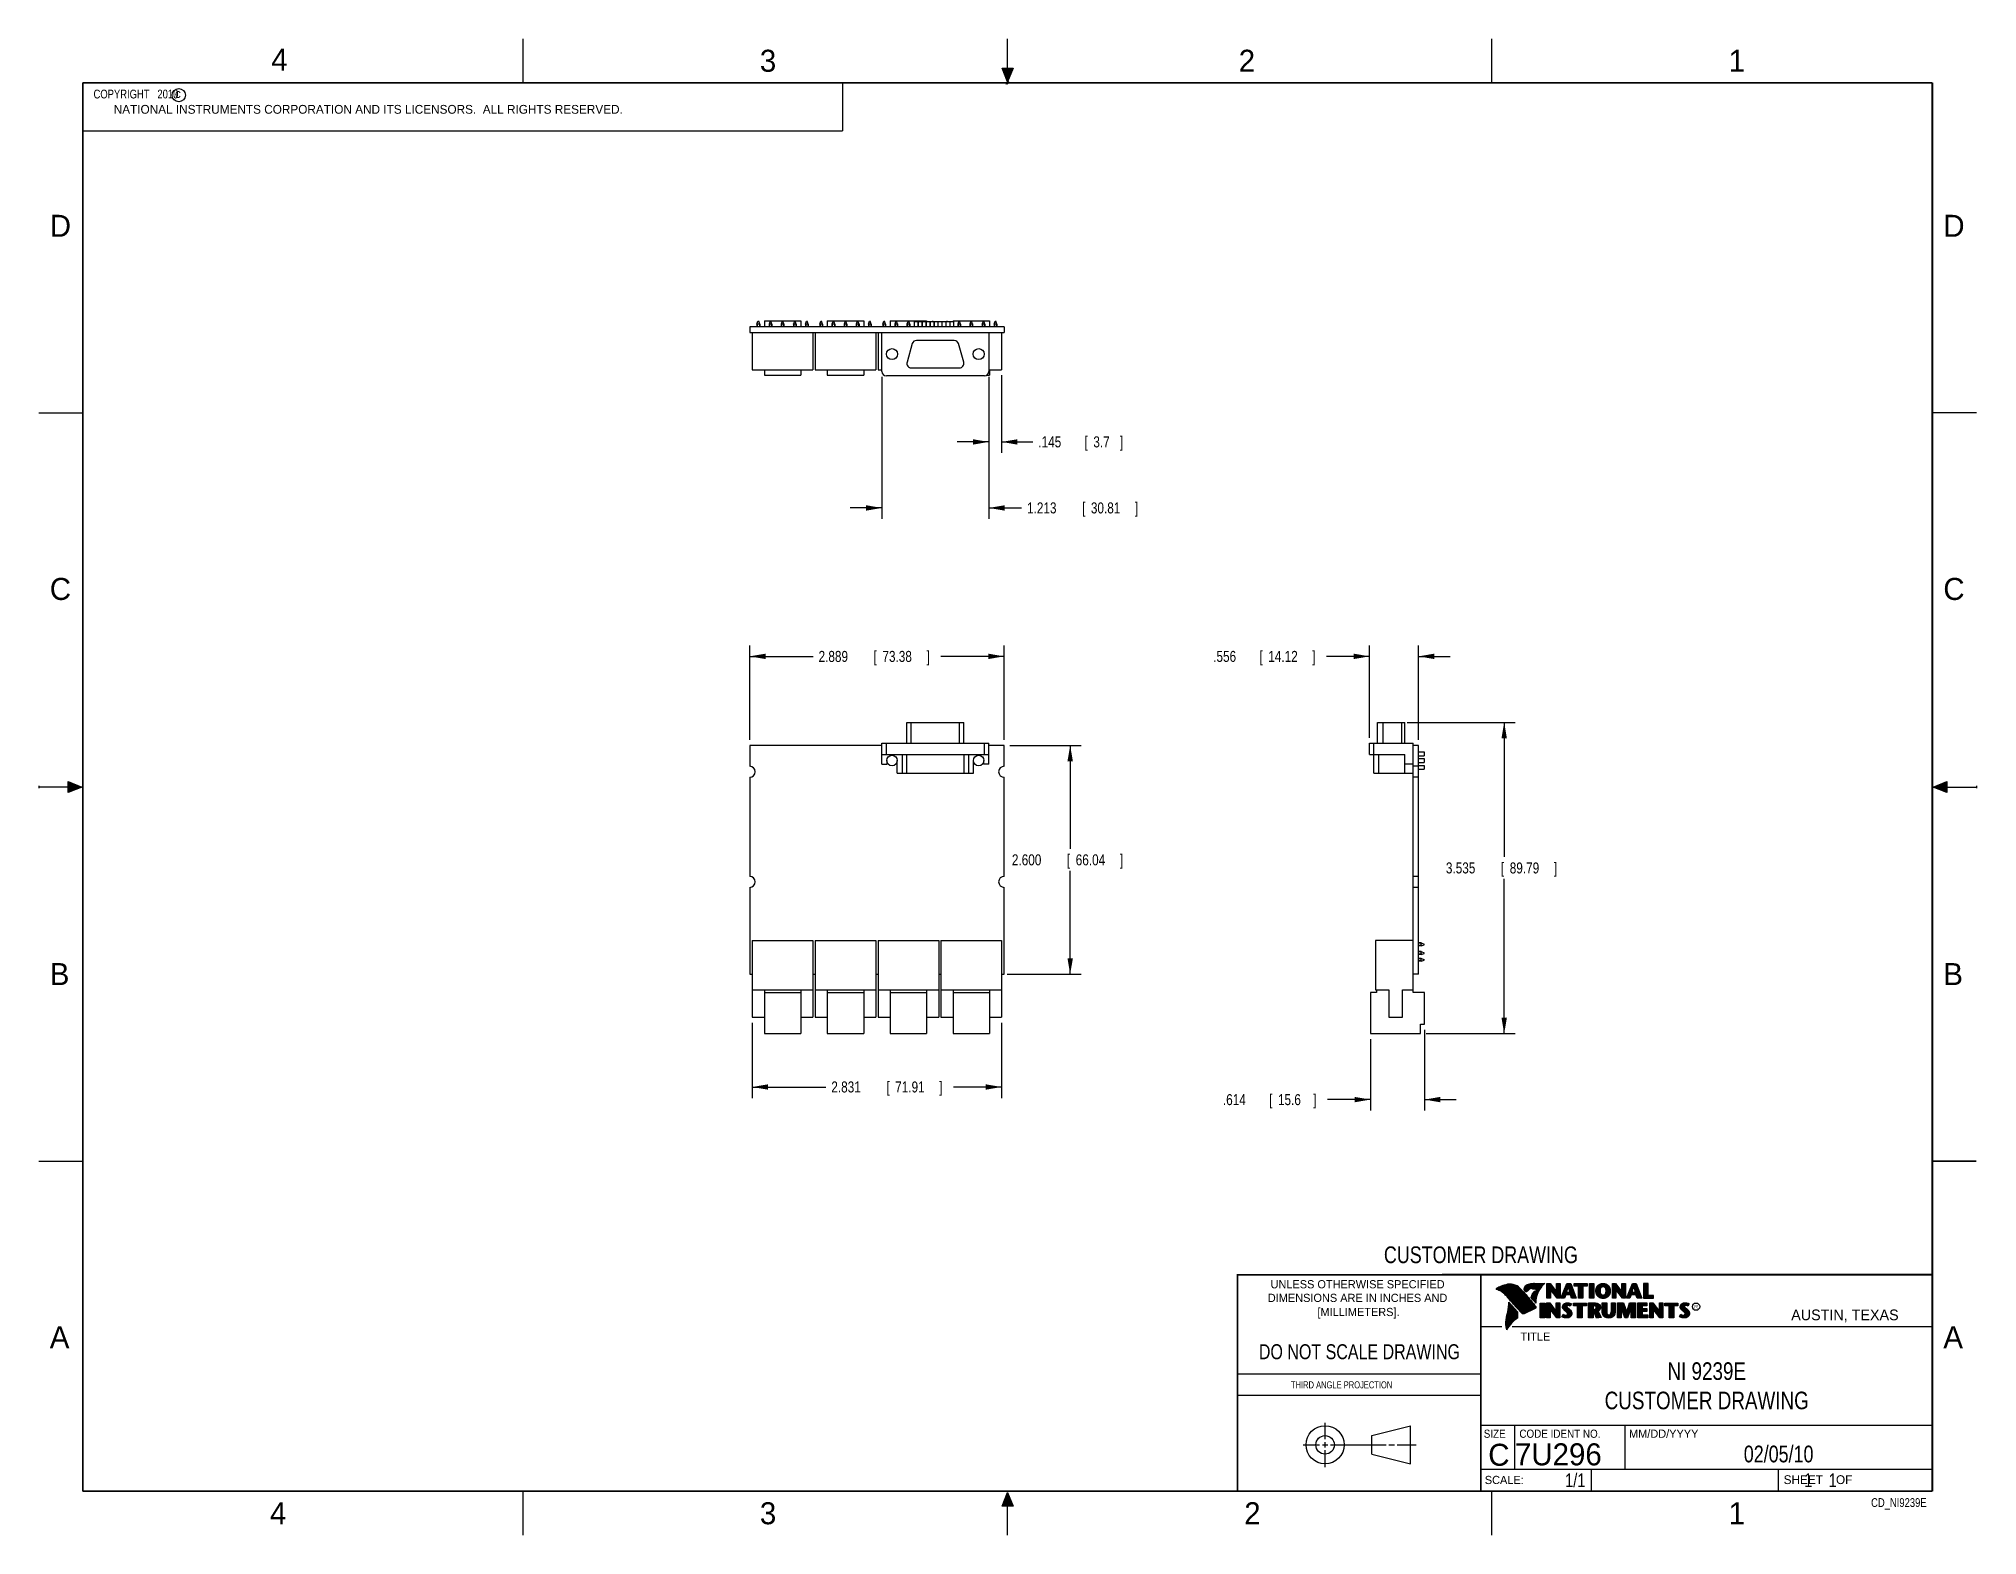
# Model space of a CAD drawing. Header units: inches. Extents: x 0 to 22, y 0 to 17.
import ezdxf
from ezdxf.enums import TextEntityAlignment as Align

# ---------------------------------------------------------------- set-up
doc = ezdxf.new("R2010")
doc.units = ezdxf.units.IN
doc.header["$LTSCALE"] = 1.21
doc.header["$MEASUREMENT"] = 0
doc.layers.get('0').update_dxf_attribs({"linetype": 'CONTINUOUS'})
doc.layers.add('DIMENSIONS', color=7, linetype='CONTINUOUS')
doc.styles.get("Standard").update_dxf_attribs({"font": 'txt', "width": 0.8})
doc.dimstyles.new('DIMSTYLE_1', dxfattribs={"dimtxt": 0.125, "dimasz": 0.18, "dimexe": 0.18, "dimexo": 0.0625, "dimgap": 0.09, "dimtad": 0, "dimtih": 1, "dimtoh": 1, "dimdec": 3, "dimzin": 4, "dimdsep": 46, "dimtxsty": 'STANDARD', "dimblk": '_FILLED', "dimblk1": '_FILLED', "dimblk2": '_FILLED', "dimcen": 0.09, "dimadec": 0, "dimazin": 0, "dimtp": 0.01, "dimtm": 0.01, "dimtfac": 1, "dimtdec": 3, "dimtofl": 0, "dimtmove": 0, "dimatfit": 3, "dimldrblk": '_FILLED', "dimfxl": 1, "dimtolj": 1, "dimtzin": 4, "dimarcsym": 0})

msp = doc.modelspace()

# ---------------------------------------------------------------- texts
at = {"color": 2, "linetype": 'CONTINUOUS'}
for s, height, p in [('4', 0.25, (2.64, 16.6369)), ('3', 0.25, (8.1875, 16.625)), ('2', 0.25, (13.625, 16.625)), ('1', 0.25, (19.1875, 16.625)), ('c', 0.1, (1.5463, 16.328)), ('NATIONAL INSTRUMENTS CORPORATION AND ITS LICENSORS.  ALL RIGHTS RESERVED.', 0.1, (0.851, 16.1482)), ('D', 0.25, (0.125, 14.75)), ('D', 0.25, (21.625, 14.75)), ('C', 0.25, (0.125, 10.625)), ('C', 0.25, (21.625, 10.625)), ('B', 0.25, (0.125, 6.25)), ('B', 0.25, (21.625, 6.25)), ('R', 0.0418, (18.7972, 2.5749)), ('AUSTIN, TEXAS', 0.121576, (19.898, 2.4426)), ('A', 0.25, (0.125, 2.125)), ('TITLE', 0.093, (16.8235, 2.21)), ('A', 0.25, (21.625, 2.125)), ('MM/DD/YYYY', 0.093, (18.0565, 1.1072)), ('SCALE:', 0.093, (16.4187, 0.5815)), ('SHEET    OF', 0.1, (19.8121, 0.5815)), ('4', 0.25, (2.625, 0.125)), ('3', 0.25, (8.1875, 0.125)), ('2', 0.25, (13.6875, 0.125)), ('1', 0.25, (19.1875, 0.125))]:
    msp.add_text(s, height=height, dxfattribs=at).set_placement(p)
at = {"color": 7, "linetype": 'CONTINUOUS', "width": 0.8}
for s, height, p in [('CUSTOMER DRAWING', 0.19, (16.3742, 3.0911)), ('DO NOT SCALE DRAWING', 0.17, (14.9953, 1.9998))]:
    msp.add_text(s, height=height, dxfattribs=at).set_placement(p, align=Align.CENTER)
at = {"color": 2, "linetype": 'CONTINUOUS'}
for s, p in [('UNLESS OTHERWISE SPECIFIED', (14.9742, 2.8049)), ('DIMENSIONS ARE IN INCHES AND', (14.9742, 2.6501)), ('[MILLIMETERS].', (14.9844, 2.4899))]:
    msp.add_text(s, height=0.093, dxfattribs=at).set_placement(p, align=Align.CENTER)
for s, height, width, p in [('THIRD ANGLE PROJECTION', 0.08, 0.8, (14.2178, 1.6686)), ('SIZE', 0.093, 0.9, (16.407, 1.1072)), ('CODE IDENT NO.', 0.093, 0.9, (16.8114, 1.1072))]:
    msp.add_text(s, height=height, dxfattribs=dict(at, width=width)).set_placement(p)
at = {"color": 7, "linetype": 'CONTINUOUS'}
msp.add_text('C', height=0.25, dxfattribs=at).set_placement((16.5785, 0.7893), align=Align.CENTER)
msp.add_text('7U296', height=0.25, dxfattribs=at).set_placement((16.7614, 0.7941))
at = {"color": 7, "linetype": 'CONTINUOUS', "width": 0.8}
msp.add_text('1/1', height=0.15625, dxfattribs=at).set_placement((17.5623, 0.5469), align=Align.RIGHT)
at = {"color": 2, "linetype": 'CONTINUOUS', "width": 0.8}
msp.add_text('CD_NI9239E', height=0.1, dxfattribs=at).set_placement((21.4352, 0.3213), align=Align.RIGHT)
at = {"color": 2, "linetype": 'CONTINUOUS', "insert": (0.5624, 16.4219), "char_height": 0.1, "width": 1.44, "attachment_point": 1}
msp.add_mtext('  COPYRIGHT   2010', dxfattribs=at)
at = {"color": 7, "linetype": 'CONTINUOUS'}
for s, insert, char_height, width, attachment_point in [('NI 9239E\\PCUSTOMER DRAWING', (18.9387, 1.9646), 0.2, 2.56, 2), ('02/05/10 ', (19.755, 1.0181), 0.19, 1.368, 2), ('     1    1', (19.8125, 0.7031), 0.15625, 1.375, 1)]:
    msp.add_mtext(s, dxfattribs=dict(at, insert=insert, char_height=char_height, width=width, attachment_point=attachment_point))

# ---------------------------------------------------------------- blocks, each defined once
blk = doc.blocks.new('_FILLED')
at = {"color": 0, "linetype": 'BYBLOCK'}
blk.add_solid([(0, 0), (-1, 0.17), (-1, -0.17)], dxfattribs=at)
blk = doc.blocks.new('*D0')
at = {"layer": 'DIMENSIONS', "color": 2, "linetype": 'CONTINUOUS'}
for p, q in [((8.072, 9.035), (8.072, 10.109)), ((8.072, 9.984), (8.792, 9.984)), ((10.961, 9.984), (10.242, 9.984)), ((10.961, 9.035), (10.961, 10.109))]:
    blk.add_line(p, q, dxfattribs=at)
at = {"layer": 'DIMENSIONS', "color": 2, "linetype": 'CONTINUOUS', "xscale": 0.18, "yscale": 0.18, "zscale": 0.18, "rotation": 180}
blk.add_blockref('_FILLED', (8.072, 9.984), dxfattribs=at)
at = {"layer": 'DIMENSIONS', "color": 2, "linetype": 'CONTINUOUS', "xscale": 0.18, "yscale": 0.18, "zscale": 0.18}
blk.add_blockref('_FILLED', (10.961, 9.984), dxfattribs=at)
at = {"layer": 'DIMENSIONS', "color": 2, "linetype": 'CONTINUOUS', "width": 0.8}
for s, p in [('2.889', (8.854, 9.921)), ('[', (9.479, 9.921)), ('73.38', (9.579, 9.921)), (']', (10.079, 9.921))]:
    blk.add_text(s, height=0.125, dxfattribs=at).set_placement(p)
blk = doc.blocks.new('*D1')
at = {"layer": 'DIMENSIONS', "color": 2, "linetype": 'CONTINUOUS'}
for p, q in [((11.024, 8.973), (11.836, 8.973)), ((11.711, 8.973), (11.711, 7.798)), ((11.711, 6.373), (11.711, 7.548)), ((10.995, 6.373), (11.836, 6.373))]:
    blk.add_line(p, q, dxfattribs=at)
at = {"layer": 'DIMENSIONS', "color": 2, "linetype": 'CONTINUOUS', "xscale": 0.18, "yscale": 0.18, "zscale": 0.18}
for p, rotation in [((11.711, 8.973), 90), ((11.711, 6.373), 270)]:
    blk.add_blockref('_FILLED', p, dxfattribs=dict(at, rotation=rotation))
at = {"layer": 'DIMENSIONS', "color": 2, "linetype": 'CONTINUOUS', "width": 0.8}
for s, p in [('2.600', (11.049, 7.61)), ('[', (11.674, 7.61)), ('66.04', (11.774, 7.61)), (']', (12.274, 7.61))]:
    blk.add_text(s, height=0.125, dxfattribs=at).set_placement(p)
blk = doc.blocks.new('*D2')
at = {"layer": 'DIMENSIONS', "color": 2, "linetype": 'CONTINUOUS'}
for p, q in [((10.787, 13.158), (10.787, 12.295)), ((10.932, 13.177), (10.932, 12.295)), ((10.787, 12.42), (10.427, 12.42)), ((10.932, 12.42), (11.287, 12.42))]:
    blk.add_line(p, q, dxfattribs=at)
at = {"layer": 'DIMENSIONS', "color": 2, "linetype": 'CONTINUOUS', "xscale": 0.18, "yscale": 0.18, "zscale": 0.18}
blk.add_blockref('_FILLED', (10.787, 12.42), dxfattribs=at)
at = {"layer": 'DIMENSIONS', "color": 2, "linetype": 'CONTINUOUS', "xscale": 0.18, "yscale": 0.18, "zscale": 0.18, "rotation": 180}
blk.add_blockref('_FILLED', (10.932, 12.42), dxfattribs=at)
at = {"layer": 'DIMENSIONS', "color": 2, "linetype": 'CONTINUOUS', "width": 0.8}
for s, p in [('.145', (11.349, 12.358)), ('[', (11.874, 12.358)), ('3.7', (11.974, 12.358)), (']', (12.274, 12.358))]:
    blk.add_text(s, height=0.125, dxfattribs=at).set_placement(p)
blk = doc.blocks.new('*D3')
at = {"layer": 'DIMENSIONS', "color": 2, "linetype": 'CONTINUOUS'}
for p, q in [((9.574, 13.158), (9.574, 11.545)), ((10.787, 13.158), (10.787, 11.545)), ((9.574, 11.67), (9.214, 11.67)), ((10.787, 11.67), (11.158, 11.67))]:
    blk.add_line(p, q, dxfattribs=at)
at = {"layer": 'DIMENSIONS', "color": 2, "linetype": 'CONTINUOUS', "xscale": 0.18, "yscale": 0.18, "zscale": 0.18}
blk.add_blockref('_FILLED', (9.574, 11.67), dxfattribs=at)
at = {"layer": 'DIMENSIONS', "color": 2, "linetype": 'CONTINUOUS', "xscale": 0.18, "yscale": 0.18, "zscale": 0.18, "rotation": 180}
blk.add_blockref('_FILLED', (10.787, 11.67), dxfattribs=at)
at = {"layer": 'DIMENSIONS', "color": 2, "linetype": 'CONTINUOUS', "width": 0.8}
for s, p in [('1.213', (11.221, 11.608)), ('[', (11.846, 11.608)), ('30.81', (11.946, 11.608)), (']', (12.446, 11.608))]:
    blk.add_text(s, height=0.125, dxfattribs=at).set_placement(p)
blk = doc.blocks.new('*D4')
at = {"layer": 'DIMENSIONS', "color": 2, "linetype": 'CONTINUOUS'}
for p, q in [((15.11, 9.984), (14.622, 9.984)), ((15.11, 9.06), (15.11, 10.109)), ((15.666, 9.035), (15.666, 10.109)), ((15.666, 9.984), (16.026, 9.984))]:
    blk.add_line(p, q, dxfattribs=at)
at = {"layer": 'DIMENSIONS', "color": 2, "linetype": 'CONTINUOUS', "xscale": 0.18, "yscale": 0.18, "zscale": 0.18}
blk.add_blockref('_FILLED', (15.11, 9.984), dxfattribs=at)
at = {"layer": 'DIMENSIONS', "color": 2, "linetype": 'CONTINUOUS', "xscale": 0.18, "yscale": 0.18, "zscale": 0.18, "rotation": 180}
blk.add_blockref('_FILLED', (15.666, 9.984), dxfattribs=at)
at = {"layer": 'DIMENSIONS', "color": 2, "linetype": 'CONTINUOUS', "width": 0.8}
for s, p in [('.556', (13.335, 9.921)), ('[', (13.86, 9.921)), ('14.12', (13.96, 9.921)), (']', (14.46, 9.921))]:
    blk.add_text(s, height=0.125, dxfattribs=at).set_placement(p)
blk = doc.blocks.new('*D5')
at = {"layer": 'DIMENSIONS', "color": 2, "linetype": 'CONTINUOUS'}
for p, q in [((15.734, 5.742), (15.734, 4.824)), ((15.12, 5.636), (15.12, 4.824)), ((15.12, 4.949), (14.632, 4.949)), ((15.734, 4.949), (16.094, 4.949))]:
    blk.add_line(p, q, dxfattribs=at)
at = {"layer": 'DIMENSIONS', "color": 2, "linetype": 'CONTINUOUS', "xscale": 0.18, "yscale": 0.18, "zscale": 0.18}
blk.add_blockref('_FILLED', (15.12, 4.949), dxfattribs=at)
at = {"layer": 'DIMENSIONS', "color": 2, "linetype": 'CONTINUOUS', "xscale": 0.18, "yscale": 0.18, "zscale": 0.18, "rotation": 180}
blk.add_blockref('_FILLED', (15.734, 4.949), dxfattribs=at)
at = {"layer": 'DIMENSIONS', "color": 2, "linetype": 'CONTINUOUS', "width": 0.8}
for s, p in [('.614', (13.445, 4.886)), ('[', (13.97, 4.886)), ('15.6', (14.07, 4.886)), (']', (14.47, 4.886))]:
    blk.add_text(s, height=0.125, dxfattribs=at).set_placement(p)
blk = doc.blocks.new('*D6')
at = {"layer": 'DIMENSIONS', "color": 2, "linetype": 'CONTINUOUS'}
for p, q in [((8.101, 5.821), (8.101, 4.967)), ((10.932, 5.821), (10.932, 4.967)), ((8.101, 5.092), (8.937, 5.092)), ((10.932, 5.092), (10.387, 5.092))]:
    blk.add_line(p, q, dxfattribs=at)
at = {"layer": 'DIMENSIONS', "color": 2, "linetype": 'CONTINUOUS', "xscale": 0.18, "yscale": 0.18, "zscale": 0.18, "rotation": 180}
blk.add_blockref('_FILLED', (8.101, 5.092), dxfattribs=at)
at = {"layer": 'DIMENSIONS', "color": 2, "linetype": 'CONTINUOUS', "xscale": 0.18, "yscale": 0.18, "zscale": 0.18}
blk.add_blockref('_FILLED', (10.932, 5.092), dxfattribs=at)
at = {"layer": 'DIMENSIONS', "color": 2, "linetype": 'CONTINUOUS', "width": 0.8}
for s, p in [('2.831', (8.999, 5.03)), ('[', (9.624, 5.03)), ('71.91', (9.724, 5.03)), (']', (10.224, 5.03))]:
    blk.add_text(s, height=0.125, dxfattribs=at).set_placement(p)
blk = doc.blocks.new('*D7')
at = {"layer": 'DIMENSIONS', "color": 2, "linetype": 'CONTINUOUS'}
for p, q in [((15.538, 9.234), (16.764, 9.234)), ((16.639, 9.234), (16.639, 7.705)), ((16.639, 5.699), (16.639, 7.455)), ((15.753, 5.699), (16.764, 5.699))]:
    blk.add_line(p, q, dxfattribs=at)
at = {"layer": 'DIMENSIONS', "color": 2, "linetype": 'CONTINUOUS', "xscale": 0.18, "yscale": 0.18, "zscale": 0.18}
for p, rotation in [((16.639, 9.234), 90), ((16.639, 5.699), 270)]:
    blk.add_blockref('_FILLED', p, dxfattribs=dict(at, rotation=rotation))
at = {"layer": 'DIMENSIONS', "color": 2, "linetype": 'CONTINUOUS', "width": 0.8}
for s, p in [('3.535', (15.977, 7.518)), ('[', (16.602, 7.518)), ('89.79', (16.702, 7.518)), (']', (17.202, 7.518))]:
    blk.add_text(s, height=0.125, dxfattribs=at).set_placement(p)

# ---------------------------------------------------------------- dimensions: what is measured, and where the dimension line sits
at = {"layer": 'DIMENSIONS', "color": 2, "linetype": 'CONTINUOUS'}
for base, p1, p2, angle, picture, middle in [((9.5738, 11.6704), (10.7868, 13.1579), (9.5738, 13.1579), 180, '*D3', (11.8833, 11.6704)), ((10.78682, 12.42036), (10.93229, 13.17666), (10.78682, 13.15786), 180, '*D2', (11.8615, 12.42036)), ((8.0723, 9.9836), (10.9613, 9.0351), (8.0723, 9.0351), 180, '*D0', (9.5168, 9.9836)), ((15.1099, 9.9836), (15.6659, 9.0351), (15.1099, 9.0601), 180, '*D4', (13.9474, 9.9836)), ((16.6394, 9.2336), (15.753, 5.6985), (15.5384, 9.2336), 90, '*D7', (16.6394, 7.5804)), ((11.7113, 6.3726), (11.0238, 8.9726), (10.9948, 6.3726), 270, '*D1', (11.7113, 7.6726)), ((8.1013, 5.0923), (10.9323, 5.8211), (8.1013, 5.8211), 180, '*D6', (9.662, 5.0923)), ((15.1197, 4.9485), (15.7339, 5.7423), (15.1197, 5.636), 180, '*D5', (14.0072, 4.9485))]:
    dim = msp.add_linear_dim(base=base, p1=p1, p2=p2, angle=angle, dimstyle='DIMSTYLE_1', dxfattribs=at)
    dim.commit()
    dim.dimension.update_dxf_attribs({"geometry": picture, "text_midpoint": middle, "dimtype": 160})

# ---------------------------------------------------------------- hatches: boundary and pattern name
at = {"linetype": 'CONTINUOUS'}
for points in [[(11, 16.51), (10.9375, 16.6663), (11.0625, 16.6663)], [(0.3337, 8.5625), (0.49, 8.5), (0.3337, 8.4375)], [(21.6663, 8.5625), (21.6663, 8.4375), (21.51, 8.5)], [(10.9375, 0.3287), (11, 0.485), (11.0625, 0.3287)]]:
    msp.add_hatch(color=2, dxfattribs=at).paths.add_polyline_path(points)

# ---------------------------------------------------------------- linework, layer by layer
at = {"color": 2, "linetype": 'CONTINUOUS'}
for p, q in [((5.5, 16.5), (5.5, 17)), ((11, 16.485), (11, 17)), ((16.5, 16.5), (16.5, 17)), ((11, 16.51), (10.9375, 16.6663)), ((10.9375, 16.6663), (11.0625, 16.6663)), ((11.015, 16.515), (10.985, 16.485)), ((10.985, 16.485), (11, 16.515)), ((11.0625, 16.6663), (11, 16.51)), ((11, 16.485), (11.015, 16.515)), ((0.4999, 16.5), (9.1249, 16.5)), ((0.4999, 16.5), (0.4999, 15.9531)), ((9.1249, 16.5), (9.1249, 15.9531)), ((0.4999, 15.9531), (9.1249, 15.9531)), ((0, 12.75), (0.5, 12.75)), ((22, 12.75), (21.5, 12.75)), ((0, 8.515), (0, 8.485)), ((0.49, 8.5), (0, 8.5)), ((0.3337, 8.4375), (0.3337, 8.5625)), ((0.3337, 8.5625), (0.49, 8.5)), ((0.49, 8.5), (0.3337, 8.4375)), ((21.51, 8.5), (21.6663, 8.5625)), ((21.51, 8.5), (22, 8.5)), ((21.6663, 8.4375), (21.51, 8.5)), ((21.6663, 8.5625), (21.6663, 8.4375)), ((22, 8.515), (22, 8.485)), ((0, 4.25), (0.5, 4.25)), ((16.3737, 2.9596), (21.5037, 2.9596)), ((16.3737, 2.9596), (16.3737, 1.2496)), ((16.375, 2.96), (21.5, 2.96)), ((21.5037, 2.9596), (21.5037, 1.2496)), ((16.5578, 2.796), (16.5578, 2.7989)), ((16.5646, 2.7936), (16.5646, 2.8033)), ((16.5714, 2.7909), (16.5714, 2.8075)), ((16.5782, 2.788), (16.5782, 2.8116)), ((16.5851, 2.7849), (16.5851, 2.8154)), ((16.5919, 2.7815), (16.5919, 2.819)), ((16.5987, 2.7778), (16.5987, 2.8221)), ((16.6055, 2.7738), (16.6055, 2.8249)), ((16.6124, 2.7696), (16.6124, 2.8276)), ((16.6192, 2.765), (16.6192, 2.8301)), ((16.626, 2.7601), (16.626, 2.8325)), ((16.6329, 2.7549), (16.6329, 2.8347)), ((16.6397, 2.7492), (16.6397, 2.8367)), ((16.6465, 2.7431), (16.6465, 2.8386)), ((16.6533, 2.7366), (16.6533, 2.8403)), ((16.6602, 2.7295), (16.6602, 2.8419)), ((16.667, 2.7221), (16.667, 2.8435)), ((16.6738, 2.7146), (16.6738, 2.8449)), ((16.6806, 2.707), (16.6806, 2.8459)), ((16.6875, 2.6995), (16.6875, 2.8467)), ((16.7939, 2.533), (16.6919, 2.6489)), ((16.6943, 2.6918), (16.6943, 2.8472)), ((16.7011, 2.6841), (16.7011, 2.8474)), ((16.708, 2.6764), (16.708, 2.8474)), ((16.7148, 2.6685), (16.7148, 2.847)), ((16.7216, 2.6607), (16.7216, 2.8465)), ((16.7284, 2.6527), (16.7284, 2.8456)), ((16.7353, 2.6447), (16.7353, 2.8445)), ((16.7421, 2.6366), (16.7421, 2.8431)), ((16.7489, 2.6285), (16.7489, 2.8417)), ((16.7557, 2.6204), (16.7557, 2.84)), ((16.7626, 2.6125), (16.7626, 2.8378)), ((16.7694, 2.6046), (16.7694, 2.8352)), ((16.7762, 2.5968), (16.7762, 2.8321)), ((16.7831, 2.5891), (16.7831, 2.8284)), ((16.7899, 2.5815), (16.7899, 2.8242)), ((16.7967, 2.5739), (16.7967, 2.8193)), ((16.8035, 2.5665), (16.8035, 2.8136)), ((16.8104, 2.5591), (16.8104, 2.807)), ((16.8172, 2.5519), (16.8172, 2.7996)), ((16.824, 2.5447), (16.824, 2.7924)), ((16.8308, 2.5375), (16.8308, 2.7853)), ((16.8377, 2.5314), (16.8377, 2.7781)), ((16.8445, 2.5262), (16.8445, 2.7709)), ((16.8513, 2.523), (16.8513, 2.7637)), ((16.8581, 2.5224), (16.8581, 2.7565)), ((16.8864, 2.7664), (16.8632, 2.7937)), ((16.865, 2.5241), (16.865, 2.7493)), ((16.8877, 2.7723), (16.8682, 2.7952)), ((16.8718, 2.791), (16.8718, 2.8085)), ((16.8718, 2.527), (16.8718, 2.7421)), ((16.8786, 2.783), (16.8786, 2.8206)), ((16.8786, 2.5298), (16.8786, 2.7348)), ((16.8855, 2.7749), (16.8855, 2.8281)), ((16.8855, 2.5327), (16.8855, 2.727)), ((16.8923, 2.7747), (16.8923, 2.8335)), ((16.8923, 2.5356), (16.8923, 2.7187)), ((16.8991, 2.7788), (16.8991, 2.8375)), ((16.8991, 2.5385), (16.8991, 2.7104)), ((16.9059, 2.7837), (16.9059, 2.8408)), ((16.9059, 2.5415), (16.9059, 2.7022)), ((16.9128, 2.7896), (16.9128, 2.8436)), ((16.9128, 2.5446), (16.9128, 2.6939)), ((16.9196, 2.7966), (16.9196, 2.8459)), ((16.9196, 2.5477), (16.9196, 2.6856)), ((16.9264, 2.8018), (16.9264, 2.8477)), ((16.9264, 2.5508), (16.9264, 2.6774)), ((16.9332, 2.8053), (16.9332, 2.849)), ((16.9332, 2.554), (16.9332, 2.6691)), ((16.9401, 2.8077), (16.9401, 2.8499)), ((16.9401, 2.5573), (16.9401, 2.6608)), ((16.9616, 2.6797), (16.9434, 2.7005)), ((16.9469, 2.8082), (16.9469, 2.8509)), ((16.9469, 2.5606), (16.9469, 2.6526)), ((16.9653, 2.6828), (16.9492, 2.7013)), ((16.9537, 2.8069), (16.9537, 2.8518)), ((16.9537, 2.696), (16.9537, 2.7109)), ((16.9537, 2.5639), (16.9537, 2.6443)), ((16.9606, 2.8048), (16.9606, 2.8525)), ((16.9606, 2.6882), (16.9606, 2.7266)), ((16.9674, 2.8034), (16.9674, 2.8531)), ((16.9674, 2.6802), (16.9674, 2.7444)), ((16.9742, 2.8027), (16.9742, 2.8536)), ((16.9742, 2.672), (16.9742, 2.7568)), ((16.981, 2.8023), (16.981, 2.854)), ((16.981, 2.664), (16.981, 2.7634)), ((16.9838, 2.8589), (17.0997, 2.8607)), ((16.9839, 2.8541), (17.087, 2.8557)), ((16.9879, 2.802), (16.9879, 2.8542)), ((16.9879, 2.6563), (16.9879, 2.7665)), ((16.999, 2.637), (16.9946, 2.6418)), ((16.9947, 2.8019), (16.9947, 2.8543)), ((16.9947, 2.6748), (16.9947, 2.7683)), ((17.0015, 2.8005), (17.0015, 2.8544)), ((17.0015, 2.7195), (17.0015, 2.7694)), ((17.0083, 2.7963), (17.0083, 2.8545)), ((17.0083, 2.7388), (17.0083, 2.7698)), ((17.0152, 2.755), (17.0152, 2.8546)), ((17.022, 2.7691), (17.022, 2.8547)), ((17.0288, 2.7817), (17.0288, 2.8548)), ((17.0357, 2.7931), (17.0357, 2.8549)), ((17.0425, 2.8035), (17.0425, 2.855)), ((17.0493, 2.8131), (17.0493, 2.8551)), ((17.0561, 2.822), (17.0561, 2.8552)), ((17.063, 2.8303), (17.063, 2.8553)), ((17.0698, 2.8381), (17.0698, 2.8554)), ((17.0766, 2.8454), (17.0766, 2.8555)), ((17.1243, 2.8592), (17.1609, 2.8592)), ((17.1243, 2.6915), (17.1243, 2.8592)), ((17.1637, 2.6915), (17.1243, 2.6915)), ((17.1291, 2.8543), (17.1585, 2.8543)), ((17.1291, 2.6963), (17.1291, 2.8543)), ((17.1589, 2.6963), (17.1291, 2.6963)), ((17.1381, 2.6963), (17.1381, 2.8543)), ((17.1447, 2.6963), (17.1447, 2.8543)), ((17.1514, 2.6963), (17.1514, 2.8543)), ((17.1589, 2.8042), (17.1581, 2.8543)), ((17.1585, 2.8543), (17.2383, 2.7492)), ((17.2418, 2.6963), (17.1589, 2.8042)), ((17.1589, 2.8042), (17.1589, 2.6963)), ((17.1609, 2.8592), (17.2334, 2.7636)), ((17.2395, 2.6915), (17.1637, 2.7899)), ((17.1637, 2.7899), (17.1637, 2.6915)), ((17.1648, 2.7965), (17.1648, 2.8461)), ((17.1714, 2.7879), (17.1714, 2.8373)), ((17.1781, 2.7792), (17.1781, 2.8285)), ((17.1848, 2.7705), (17.1848, 2.8197)), ((17.1915, 2.7618), (17.1915, 2.8109)), ((17.1981, 2.7531), (17.1981, 2.8021)), ((17.2048, 2.7445), (17.2048, 2.7933)), ((17.2115, 2.7358), (17.2115, 2.7845)), ((17.2182, 2.7271), (17.2182, 2.7757)), ((17.2248, 2.7184), (17.2248, 2.7669)), ((17.2315, 2.7098), (17.2315, 2.7581)), ((17.2334, 2.8592), (17.2732, 2.8592)), ((17.2334, 2.7636), (17.2334, 2.8592)), ((17.2382, 2.7011), (17.2383, 2.7492)), ((17.2383, 2.8543), (17.2684, 2.8543)), ((17.2383, 2.7492), (17.2383, 2.8543)), ((17.2732, 2.6915), (17.2395, 2.6915)), ((17.2684, 2.6963), (17.2418, 2.6963)), ((17.2449, 2.6963), (17.2449, 2.8543)), ((17.2515, 2.6963), (17.2515, 2.8543)), ((17.2582, 2.6963), (17.2582, 2.8543)), ((17.2649, 2.6963), (17.2649, 2.8543)), ((17.2684, 2.8543), (17.2684, 2.6963)), ((17.2732, 2.8592), (17.2732, 2.6915)), ((17.2831, 2.6915), (17.3516, 2.8591)), ((17.3228, 2.6915), (17.2831, 2.6915)), ((17.2903, 2.6964), (17.3548, 2.8542)), ((17.3195, 2.6964), (17.2903, 2.6964)), ((17.2983, 2.6964), (17.2983, 2.7158)), ((17.3049, 2.6964), (17.3049, 2.7322)), ((17.3116, 2.6964), (17.3116, 2.7485)), ((17.3183, 2.6964), (17.3183, 2.7648)), ((17.3356, 2.7364), (17.3195, 2.6964)), ((17.3388, 2.7316), (17.3228, 2.6915)), ((17.325, 2.7101), (17.325, 2.7812)), ((17.3316, 2.7267), (17.3316, 2.7975)), ((17.394, 2.7364), (17.3356, 2.7364)), ((17.3383, 2.7364), (17.3383, 2.8138)), ((17.3905, 2.7316), (17.3388, 2.7316)), ((17.3409, 2.7533), (17.3624, 2.8228)), ((17.389, 2.7533), (17.3409, 2.7533)), ((17.345, 2.7666), (17.345, 2.8302)), ((17.345, 2.7364), (17.345, 2.7533)), ((17.3475, 2.7581), (17.3659, 2.8179)), ((17.3827, 2.7581), (17.3475, 2.7581)), ((17.3516, 2.8591), (17.3938, 2.8591)), ((17.3517, 2.7882), (17.3517, 2.8465)), ((17.3517, 2.7364), (17.3517, 2.7533)), ((17.3548, 2.8542), (17.3905, 2.8542)), ((17.3583, 2.8098), (17.3583, 2.8542)), ((17.3583, 2.7364), (17.3583, 2.7533)), ((17.3624, 2.8228), (17.3701, 2.8228)), ((17.365, 2.8228), (17.365, 2.8542)), ((17.365, 2.7364), (17.365, 2.7533)), ((17.3659, 2.8179), (17.3664, 2.8179)), ((17.3664, 2.8179), (17.3827, 2.7581)), ((17.3701, 2.8228), (17.389, 2.7533)), ((17.3717, 2.817), (17.3717, 2.8542)), ((17.3717, 2.7364), (17.3717, 2.7533)), ((17.3784, 2.7925), (17.3784, 2.8542)), ((17.3784, 2.7364), (17.3784, 2.7533)), ((17.385, 2.7679), (17.385, 2.8542)), ((17.385, 2.7364), (17.385, 2.7533)), ((17.3905, 2.8542), (17.4504, 2.6964)), ((17.4039, 2.6915), (17.3905, 2.7316)), ((17.3917, 2.7364), (17.3917, 2.851)), ((17.3938, 2.8591), (17.4574, 2.6915)), ((17.4074, 2.6964), (17.394, 2.7364)), ((17.3984, 2.7232), (17.3984, 2.8334)), ((17.4574, 2.6915), (17.4039, 2.6915)), ((17.4051, 2.7034), (17.4051, 2.8158)), ((17.4504, 2.6964), (17.4074, 2.6964)), ((17.4118, 2.6964), (17.4118, 2.7982)), ((17.4184, 2.6964), (17.4184, 2.7806)), ((17.4251, 2.6964), (17.4251, 2.763)), ((17.4318, 2.6964), (17.4318, 2.7455)), ((17.4327, 2.8591), (17.5802, 2.8591)), ((17.4327, 2.8278), (17.4327, 2.8591)), ((17.481, 2.8278), (17.4327, 2.8278)), ((17.4375, 2.8542), (17.5753, 2.8542)), ((17.4375, 2.8327), (17.4375, 2.8542)), ((17.4859, 2.8327), (17.4375, 2.8327)), ((17.4385, 2.6964), (17.4385, 2.7279)), ((17.4451, 2.8327), (17.4451, 2.8542)), ((17.4451, 2.6964), (17.4451, 2.7103)), ((17.4518, 2.8327), (17.4518, 2.8542)), ((17.4585, 2.8327), (17.4585, 2.8542)), ((17.4652, 2.8327), (17.4652, 2.8542)), ((17.4718, 2.8327), (17.4718, 2.8542)), ((17.4785, 2.8327), (17.4785, 2.8542)), ((17.481, 2.6915), (17.481, 2.8278)), ((17.5318, 2.6915), (17.481, 2.6915)), ((17.4859, 2.8327), (17.4852, 2.8542)), ((17.4859, 2.6964), (17.4859, 2.8327)), ((17.5269, 2.6964), (17.4859, 2.6964)), ((17.4919, 2.6964), (17.4919, 2.8542)), ((17.4985, 2.6964), (17.4985, 2.8542)), ((17.5052, 2.6964), (17.5052, 2.8542)), ((17.5119, 2.6964), (17.5119, 2.8542)), ((17.5186, 2.6964), (17.5186, 2.8542)), ((17.5269, 2.8327), (17.5252, 2.8542)), ((17.5753, 2.8327), (17.5269, 2.8327)), ((17.5269, 2.8327), (17.5269, 2.6964)), ((17.5802, 2.8278), (17.5318, 2.8278)), ((17.5318, 2.8278), (17.5318, 2.6915)), ((17.5319, 2.8327), (17.5319, 2.8542)), ((17.5386, 2.8327), (17.5386, 2.8542)), ((17.5453, 2.8327), (17.5453, 2.8542)), ((17.5519, 2.8327), (17.5519, 2.8542)), ((17.5586, 2.8327), (17.5586, 2.8542)), ((17.5653, 2.8327), (17.5653, 2.8542)), ((17.572, 2.8327), (17.572, 2.8542)), ((17.5753, 2.8542), (17.5753, 2.8327)), ((17.5802, 2.8591), (17.5802, 2.8278)), ((17.6059, 2.8591), (17.6565, 2.8591)), ((17.6059, 2.6915), (17.6059, 2.8591)), ((17.6565, 2.6915), (17.6059, 2.6915)), ((17.6108, 2.8542), (17.6516, 2.8542)), ((17.6108, 2.6964), (17.6108, 2.8542)), ((17.6516, 2.6964), (17.6108, 2.6964)), ((17.6187, 2.6964), (17.6187, 2.8542)), ((17.6254, 2.6964), (17.6254, 2.8542)), ((17.632, 2.6964), (17.632, 2.8542)), ((17.6387, 2.6964), (17.6387, 2.8542)), ((17.6454, 2.6964), (17.6454, 2.8542)), ((17.6516, 2.8542), (17.6516, 2.6964)), ((17.6565, 2.8591), (17.6565, 2.6915)), ((17.6849, 2.7803), (17.6851, 2.7836)), ((17.6849, 2.7769), (17.6849, 2.7803)), ((17.6849, 2.7735), (17.6849, 2.7769)), ((17.6851, 2.7701), (17.6849, 2.7735)), ((17.6851, 2.7836), (17.6853, 2.7869)), ((17.6854, 2.7668), (17.6851, 2.7701)), ((17.6853, 2.7869), (17.6857, 2.7901)), ((17.6859, 2.7634), (17.6854, 2.7668)), ((17.6857, 2.7901), (17.6862, 2.7933)), ((17.6864, 2.76), (17.6859, 2.7634)), ((17.6862, 2.7933), (17.6868, 2.7964)), ((17.687, 2.7567), (17.6864, 2.76)), ((17.6868, 2.7964), (17.6876, 2.7995)), ((17.6878, 2.7535), (17.687, 2.7567)), ((17.6876, 2.7995), (17.6884, 2.8024)), ((17.6886, 2.7503), (17.6878, 2.7535)), ((17.6884, 2.8024), (17.6893, 2.8053)), ((17.6895, 2.7471), (17.6886, 2.7503)), ((17.6893, 2.8053), (17.6904, 2.8081)), ((17.6905, 2.7441), (17.6895, 2.7471)), ((17.6904, 2.8081), (17.6915, 2.8108)), ((17.6905, 2.7441), (17.6904, 2.8081)), ((17.6917, 2.7411), (17.6905, 2.7441)), ((17.6915, 2.8108), (17.6928, 2.8135)), ((17.6929, 2.7383), (17.6917, 2.7411)), ((17.6928, 2.8135), (17.6942, 2.8161)), ((17.6942, 2.7355), (17.6929, 2.7383)), ((17.6942, 2.8161), (17.6957, 2.8186)), ((17.6956, 2.7327), (17.6942, 2.7355)), ((17.6971, 2.7301), (17.6956, 2.7327)), ((17.6957, 2.8186), (17.6973, 2.8211)), ((17.6971, 2.7301), (17.6973, 2.8211)), ((17.6987, 2.7275), (17.6971, 2.7301)), ((17.6973, 2.8211), (17.699, 2.8236)), ((17.7003, 2.725), (17.6987, 2.7275)), ((17.699, 2.8236), (17.7008, 2.826)), ((17.7021, 2.7226), (17.7003, 2.725)), ((17.7008, 2.826), (17.7028, 2.8284)), ((17.704, 2.7203), (17.7021, 2.7226)), ((17.7028, 2.8284), (17.7048, 2.8307)), ((17.704, 2.7203), (17.7048, 2.8307)), ((17.706, 2.7181), (17.704, 2.7203)), ((17.7048, 2.8307), (17.707, 2.833)), ((17.708, 2.7159), (17.706, 2.7181)), ((17.707, 2.833), (17.7092, 2.8351)), ((17.7102, 2.7138), (17.708, 2.7159)), ((17.7092, 2.8351), (17.7114, 2.8372)), ((17.7102, 2.7138), (17.7114, 2.8372)), ((17.7124, 2.7119), (17.7102, 2.7138)), ((17.7114, 2.8372), (17.7138, 2.8392)), ((17.7147, 2.71), (17.7124, 2.7119)), ((17.7138, 2.8392), (17.7162, 2.841)), ((17.717, 2.7082), (17.7147, 2.71)), ((17.7162, 2.841), (17.7186, 2.8427)), ((17.717, 2.7082), (17.7186, 2.8427)), ((17.7195, 2.7066), (17.717, 2.7082)), ((17.7186, 2.8427), (17.721, 2.8444)), ((17.722, 2.705), (17.7195, 2.7066)), ((17.721, 2.8444), (17.7235, 2.8459)), ((17.7246, 2.7036), (17.722, 2.705)), ((17.7235, 2.8459), (17.7261, 2.8472)), ((17.7246, 2.7036), (17.7235, 2.8459)), ((17.7273, 2.7022), (17.7246, 2.7036)), ((17.7261, 2.8472), (17.7287, 2.8485)), ((17.7267, 2.7789), (17.7268, 2.7812)), ((17.7267, 2.7766), (17.7267, 2.7789)), ((17.7267, 2.7743), (17.7267, 2.7766)), ((17.7268, 2.772), (17.7267, 2.7743)), ((17.7268, 2.7812), (17.7269, 2.7835)), ((17.7269, 2.7696), (17.7268, 2.772)), ((17.7269, 2.7835), (17.727, 2.7857)), ((17.727, 2.7673), (17.7269, 2.7696)), ((17.727, 2.7857), (17.7272, 2.7879)), ((17.7272, 2.765), (17.727, 2.7673)), ((17.7272, 2.7879), (17.7274, 2.79)), ((17.7274, 2.7628), (17.7272, 2.765)), ((17.7301, 2.701), (17.7273, 2.7022)), ((17.7274, 2.79), (17.7276, 2.7921)), ((17.7277, 2.7606), (17.7274, 2.7628)), ((17.7276, 2.7921), (17.7279, 2.7941)), ((17.728, 2.7584), (17.7277, 2.7606)), ((17.7279, 2.7941), (17.7282, 2.7961)), ((17.7283, 2.7563), (17.728, 2.7584)), ((17.7282, 2.7961), (17.7286, 2.798)), ((17.7287, 2.7543), (17.7283, 2.7563)), ((17.7286, 2.798), (17.729, 2.7998)), ((17.7287, 2.8485), (17.7314, 2.8497)), ((17.7291, 2.7523), (17.7287, 2.7543)), ((17.729, 2.7998), (17.7294, 2.8016)), ((17.7295, 2.7503), (17.7291, 2.7523)), ((17.7294, 2.8016), (17.7299, 2.8034)), ((17.73, 2.7485), (17.7295, 2.7503)), ((17.7299, 2.8034), (17.7304, 2.8051)), ((17.7306, 2.7466), (17.73, 2.7485)), ((17.7301, 2.701), (17.7305, 2.7469)), ((17.733, 2.6999), (17.7301, 2.701)), ((17.7304, 2.8051), (17.7309, 2.8068)), ((17.7311, 2.7449), (17.7306, 2.7466)), ((17.7309, 2.8068), (17.7316, 2.8085)), ((17.731, 2.807), (17.7314, 2.8497)), ((17.7318, 2.7431), (17.7311, 2.7449)), ((17.7314, 2.8497), (17.7342, 2.8508)), ((17.7316, 2.8085), (17.7322, 2.8101)), ((17.7324, 2.7414), (17.7318, 2.7431)), ((17.7322, 2.8101), (17.7329, 2.8117)), ((17.7331, 2.7398), (17.7324, 2.7414)), ((17.7329, 2.8117), (17.7337, 2.8133)), ((17.736, 2.6989), (17.733, 2.6999)), ((17.7339, 2.7382), (17.7331, 2.7398)), ((17.7337, 2.8133), (17.7345, 2.8149)), ((17.7347, 2.7366), (17.7339, 2.7382)), ((17.7342, 2.8508), (17.737, 2.8517)), ((17.7345, 2.8149), (17.7354, 2.8164)), ((17.7355, 2.7351), (17.7347, 2.7366)), ((17.7354, 2.8164), (17.7364, 2.8178)), ((17.7365, 2.7337), (17.7355, 2.7351)), ((17.7391, 2.698), (17.736, 2.6989)), ((17.7364, 2.8178), (17.7374, 2.8192)), ((17.7374, 2.7323), (17.7365, 2.7337)), ((17.737, 2.8517), (17.7399, 2.8526)), ((17.7374, 2.8193), (17.737, 2.8517)), ((17.7374, 2.8192), (17.7384, 2.8206)), ((17.7385, 2.7309), (17.7374, 2.7323)), ((17.7384, 2.8206), (17.7395, 2.8218)), ((17.7388, 2.698), (17.7384, 2.7309)), ((17.7396, 2.7296), (17.7385, 2.7309)), ((17.7423, 2.6972), (17.7391, 2.698)), ((17.7395, 2.8218), (17.7407, 2.823)), ((17.7408, 2.7283), (17.7396, 2.7296)), ((17.7399, 2.8526), (17.7429, 2.8534)), ((17.7407, 2.823), (17.742, 2.8241)), ((17.742, 2.7272), (17.7408, 2.7283)), ((17.742, 2.8241), (17.7432, 2.8252)), ((17.7433, 2.7261), (17.742, 2.7272)), ((17.7456, 2.6966), (17.7423, 2.6972)), ((17.7429, 2.8534), (17.7459, 2.8541)), ((17.7432, 2.8252), (17.7446, 2.8261)), ((17.7446, 2.725), (17.7433, 2.7261)), ((17.7446, 2.8261), (17.746, 2.827)), ((17.746, 2.7241), (17.7446, 2.725)), ((17.7455, 2.8267), (17.7455, 2.854)), ((17.7455, 2.6966), (17.7455, 2.7244)), ((17.7489, 2.696), (17.7456, 2.6966)), ((17.7459, 2.8541), (17.749, 2.8546)), ((17.746, 2.827), (17.7474, 2.8278)), ((17.7475, 2.7232), (17.746, 2.7241)), ((17.7474, 2.8278), (17.7488, 2.8285)), ((17.749, 2.7224), (17.7475, 2.7232)), ((17.7488, 2.8285), (17.7503, 2.8291)), ((17.7523, 2.6956), (17.7489, 2.696)), ((17.749, 2.8546), (17.7522, 2.8551)), ((17.7506, 2.7217), (17.749, 2.7224)), ((17.7503, 2.8291), (17.7519, 2.8297)), ((17.7522, 2.7212), (17.7506, 2.7217)), ((17.7519, 2.8297), (17.7535, 2.8301)), ((17.7522, 2.8551), (17.7553, 2.8554)), ((17.7522, 2.8298), (17.7522, 2.8551)), ((17.7538, 2.7207), (17.7522, 2.7212)), ((17.7522, 2.6956), (17.7522, 2.7212)), ((17.7557, 2.6953), (17.7523, 2.6956)), ((17.7535, 2.8301), (17.7551, 2.8305)), ((17.7555, 2.7203), (17.7538, 2.7207)), ((17.7551, 2.8305), (17.7567, 2.8308)), ((17.7553, 2.8554), (17.7585, 2.8556)), ((17.7572, 2.72), (17.7555, 2.7203)), ((17.7591, 2.6952), (17.7557, 2.6953)), ((17.7567, 2.8308), (17.7584, 2.8311)), ((17.7589, 2.7198), (17.7572, 2.72)), ((17.7584, 2.8311), (17.7601, 2.8312)), ((17.7585, 2.8556), (17.7616, 2.8557)), ((17.7589, 2.8311), (17.7589, 2.8556)), ((17.7606, 2.7197), (17.7589, 2.7198)), ((17.7589, 2.6952), (17.7589, 2.7198)), ((17.7625, 2.6951), (17.7591, 2.6952)), ((17.7601, 2.8312), (17.7618, 2.8312)), ((17.7624, 2.7198), (17.7606, 2.7197)), ((17.7616, 2.8557), (17.7648, 2.8556)), ((17.7618, 2.8312), (17.7636, 2.8311)), ((17.7641, 2.7199), (17.7624, 2.7198)), ((17.7659, 2.6952), (17.7625, 2.6951)), ((17.7636, 2.8311), (17.7653, 2.831)), ((17.7658, 2.7201), (17.7641, 2.7199)), ((17.7648, 2.8556), (17.768, 2.8555)), ((17.7653, 2.831), (17.767, 2.8307)), ((17.7655, 2.6952), (17.7659, 2.7201)), ((17.7675, 2.7204), (17.7658, 2.7201)), ((17.7692, 2.6953), (17.7659, 2.6952)), ((17.767, 2.8307), (17.7686, 2.8304)), ((17.7692, 2.7208), (17.7675, 2.7204)), ((17.7676, 2.8306), (17.768, 2.8555)), ((17.768, 2.8555), (17.7711, 2.8552)), ((17.7686, 2.8304), (17.7703, 2.83)), ((17.7709, 2.7213), (17.7692, 2.7208)), ((17.7724, 2.6956), (17.7692, 2.6953)), ((17.7703, 2.83), (17.7719, 2.8295)), ((17.7725, 2.7218), (17.7709, 2.7213)), ((17.7711, 2.8552), (17.7742, 2.8548)), ((17.7719, 2.8295), (17.7734, 2.8289)), ((17.7722, 2.6956), (17.7725, 2.7218)), ((17.7756, 2.6961), (17.7724, 2.6956)), ((17.7741, 2.7224), (17.7725, 2.7218)), ((17.7734, 2.8289), (17.775, 2.8283)), ((17.7739, 2.8287), (17.7742, 2.8548)), ((17.7756, 2.7231), (17.7741, 2.7224)), ((17.7742, 2.8548), (17.7773, 2.8542)), ((17.775, 2.8283), (17.7764, 2.8276)), ((17.7771, 2.7238), (17.7756, 2.7231)), ((17.7788, 2.6966), (17.7756, 2.6961)), ((17.7764, 2.8276), (17.7778, 2.8268)), ((17.7785, 2.7246), (17.7771, 2.7238)), ((17.7773, 2.8542), (17.7804, 2.8536)), ((17.7778, 2.8268), (17.7792, 2.826)), ((17.7798, 2.7255), (17.7785, 2.7246)), ((17.7819, 2.6972), (17.7788, 2.6966)), ((17.7789, 2.6966), (17.7792, 2.7251)), ((17.7792, 2.826), (17.7805, 2.8251)), ((17.7811, 2.7265), (17.7798, 2.7255)), ((17.7801, 2.8254), (17.7804, 2.8536)), ((17.7804, 2.8536), (17.7834, 2.8528)), ((17.7805, 2.8251), (17.7817, 2.8242)), ((17.7824, 2.7276), (17.7811, 2.7265)), ((17.7817, 2.8242), (17.7829, 2.8232)), ((17.785, 2.698), (17.7819, 2.6972)), ((17.7835, 2.7287), (17.7824, 2.7276)), ((17.7829, 2.8232), (17.784, 2.8221)), ((17.7834, 2.8528), (17.7864, 2.8519)), ((17.7846, 2.7299), (17.7835, 2.7287)), ((17.784, 2.8221), (17.785, 2.821)), ((17.7857, 2.7312), (17.7846, 2.7299)), ((17.785, 2.821), (17.786, 2.8198)), ((17.788, 2.6989), (17.785, 2.698)), ((17.7867, 2.7326), (17.7857, 2.7312)), ((17.786, 2.8198), (17.7869, 2.8186)), ((17.7864, 2.8519), (17.7893, 2.8509)), ((17.7867, 2.8189), (17.7864, 2.8519)), ((17.7876, 2.734), (17.7867, 2.7326)), ((17.7869, 2.8186), (17.7878, 2.8173)), ((17.7884, 2.7354), (17.7876, 2.734)), ((17.788, 2.6989), (17.7876, 2.734)), ((17.7878, 2.8173), (17.7886, 2.816)), ((17.791, 2.7), (17.788, 2.6989)), ((17.7892, 2.7369), (17.7884, 2.7354)), ((17.7886, 2.816), (17.7894, 2.8146)), ((17.79, 2.7385), (17.7892, 2.7369)), ((17.7893, 2.8509), (17.7922, 2.8498)), ((17.7894, 2.8146), (17.7901, 2.8132)), ((17.7907, 2.7401), (17.79, 2.7385)), ((17.7901, 2.8132), (17.7908, 2.8116)), ((17.7914, 2.7417), (17.7907, 2.7401)), ((17.7908, 2.8116), (17.7914, 2.8101)), ((17.7939, 2.7012), (17.791, 2.7)), ((17.7914, 2.8101), (17.7921, 2.8084)), ((17.792, 2.7434), (17.7914, 2.7417)), ((17.7926, 2.7451), (17.792, 2.7434)), ((17.7921, 2.8084), (17.7927, 2.8067)), ((17.7922, 2.8498), (17.795, 2.8486)), ((17.7927, 2.8065), (17.7922, 2.8498)), ((17.7932, 2.7469), (17.7926, 2.7451)), ((17.7927, 2.8067), (17.7932, 2.8048)), ((17.7932, 2.8048), (17.7938, 2.8029)), ((17.7938, 2.7487), (17.7932, 2.7469)), ((17.7939, 2.7012), (17.7934, 2.7475)), ((17.7938, 2.8029), (17.7943, 2.801)), ((17.7943, 2.7506), (17.7938, 2.7487)), ((17.7968, 2.7025), (17.7939, 2.7012)), ((17.7943, 2.801), (17.7948, 2.799)), ((17.7947, 2.7525), (17.7943, 2.7506)), ((17.7952, 2.7545), (17.7947, 2.7525)), ((17.7948, 2.799), (17.7952, 2.7969)), ((17.795, 2.8486), (17.7977, 2.8472)), ((17.7952, 2.7969), (17.7956, 2.7947)), ((17.7956, 2.7565), (17.7952, 2.7545)), ((17.7956, 2.7947), (17.7959, 2.7925)), ((17.7959, 2.7586), (17.7956, 2.7565)), ((17.7959, 2.7925), (17.7962, 2.7903)), ((17.7962, 2.7608), (17.7959, 2.7586)), ((17.7962, 2.7903), (17.7964, 2.7881)), ((17.7965, 2.7629), (17.7962, 2.7608)), ((17.7964, 2.7881), (17.7966, 2.7858)), ((17.7967, 2.7652), (17.7965, 2.7629)), ((17.7966, 2.7858), (17.7968, 2.7835)), ((17.7968, 2.7674), (17.7967, 2.7652)), ((17.7968, 2.7835), (17.7969, 2.7812)), ((17.7969, 2.7697), (17.7968, 2.7674)), ((17.7995, 2.7039), (17.7968, 2.7025)), ((17.7969, 2.7812), (17.797, 2.7789)), ((17.797, 2.7719), (17.7969, 2.7697)), ((17.797, 2.7789), (17.797, 2.7765)), ((17.797, 2.7765), (17.797, 2.7742)), ((17.797, 2.7742), (17.797, 2.7719)), ((17.7977, 2.8472), (17.8004, 2.8458)), ((17.7995, 2.7039), (17.8004, 2.8458)), ((17.8023, 2.7054), (17.7995, 2.7039)), ((17.8004, 2.8458), (17.8031, 2.8443)), ((17.8049, 2.707), (17.8023, 2.7054)), ((17.8031, 2.8443), (17.8056, 2.8426)), ((17.8074, 2.7088), (17.8049, 2.707)), ((17.8056, 2.8426), (17.8081, 2.8409)), ((17.8074, 2.7088), (17.8081, 2.8409)), ((17.8098, 2.7106), (17.8074, 2.7088)), ((17.8081, 2.8409), (17.8105, 2.839)), ((17.8121, 2.7125), (17.8098, 2.7106)), ((17.8105, 2.839), (17.8128, 2.8371)), ((17.8143, 2.7145), (17.8121, 2.7125)), ((17.8128, 2.8371), (17.815, 2.8351)), ((17.8143, 2.7145), (17.8128, 2.8371)), ((17.8164, 2.7166), (17.8143, 2.7145)), ((17.815, 2.8351), (17.8171, 2.833)), ((17.8184, 2.7188), (17.8164, 2.7166)), ((17.8171, 2.833), (17.8192, 2.8308)), ((17.8203, 2.721), (17.8184, 2.7188)), ((17.8192, 2.8308), (17.8211, 2.8285)), ((17.8203, 2.721), (17.8211, 2.8285)), ((17.8221, 2.7234), (17.8203, 2.721)), ((17.8211, 2.8285), (17.823, 2.8262)), ((17.8239, 2.7258), (17.8221, 2.7234)), ((17.823, 2.8262), (17.8247, 2.8238)), ((17.8255, 2.7283), (17.8239, 2.7258)), ((17.8247, 2.8238), (17.8264, 2.8214)), ((17.8271, 2.7309), (17.8255, 2.7283)), ((17.8264, 2.8214), (17.8279, 2.8189)), ((17.8271, 2.7309), (17.8279, 2.8189)), ((17.8286, 2.7335), (17.8271, 2.7309)), ((17.8279, 2.8189), (17.8294, 2.8163)), ((17.83, 2.7362), (17.8286, 2.7335)), ((17.8294, 2.8163), (17.8307, 2.8137)), ((17.8313, 2.7389), (17.83, 2.7362)), ((17.8307, 2.8137), (17.8319, 2.811)), ((17.8325, 2.7417), (17.8313, 2.7389)), ((17.8319, 2.811), (17.8331, 2.8082)), ((17.8336, 2.7446), (17.8325, 2.7417)), ((17.8331, 2.8082), (17.8341, 2.8053)), ((17.8347, 2.7475), (17.8336, 2.7446)), ((17.8341, 2.8053), (17.835, 2.8024)), ((17.8347, 2.7475), (17.8341, 2.8053)), ((17.8356, 2.7505), (17.8347, 2.7475)), ((17.835, 2.8024), (17.8359, 2.7993)), ((17.8364, 2.7535), (17.8356, 2.7505)), ((17.8359, 2.7993), (17.8366, 2.7961)), ((17.837, 2.7566), (17.8364, 2.7535)), ((17.8366, 2.7961), (17.8373, 2.7929)), ((17.8376, 2.7598), (17.837, 2.7566)), ((17.8373, 2.7929), (17.8378, 2.7896)), ((17.8381, 2.763), (17.8376, 2.7598)), ((17.8378, 2.7896), (17.8382, 2.7863)), ((17.8385, 2.7663), (17.8381, 2.763)), ((17.8382, 2.7863), (17.8386, 2.783)), ((17.8387, 2.7696), (17.8385, 2.7663)), ((17.8386, 2.783), (17.8388, 2.7796)), ((17.8388, 2.7729), (17.8387, 2.7696)), ((17.8388, 2.7796), (17.8389, 2.7762)), ((17.8389, 2.7762), (17.8388, 2.7729)), ((17.8673, 2.8592), (17.9039, 2.8592)), ((17.8673, 2.6915), (17.8673, 2.8592)), ((17.9067, 2.6915), (17.8673, 2.6915)), ((17.8721, 2.8543), (17.9015, 2.8543)), ((17.8721, 2.6963), (17.8721, 2.8543)), ((17.9019, 2.6963), (17.8721, 2.6963)), ((17.879, 2.6963), (17.879, 2.8543)), ((17.8874, 2.6963), (17.8874, 2.8543)), ((17.8941, 2.6963), (17.8941, 2.8543)), ((17.8991, 2.8543), (17.9019, 2.8042)), ((17.9015, 2.8543), (17.9813, 2.7492)), ((17.9848, 2.6963), (17.9019, 2.8042)), ((17.9019, 2.8042), (17.9019, 2.6963)), ((17.9039, 2.8592), (17.9764, 2.7636)), ((17.9057, 2.7992), (17.9057, 2.8487)), ((17.9824, 2.6915), (17.9067, 2.7899)), ((17.9067, 2.7899), (17.9067, 2.6915)), ((17.9124, 2.7905), (17.9124, 2.8399)), ((17.9191, 2.7818), (17.9191, 2.8311)), ((17.9258, 2.7731), (17.9258, 2.8223)), ((17.9324, 2.7645), (17.9324, 2.8135)), ((17.9391, 2.7558), (17.9391, 2.8047)), ((17.9458, 2.7471), (17.9458, 2.7959)), ((17.9525, 2.7384), (17.9525, 2.7871)), ((17.9591, 2.7297), (17.9591, 2.7783)), ((17.9658, 2.7211), (17.9658, 2.7695)), ((17.9725, 2.7124), (17.9725, 2.7607)), ((17.9764, 2.8592), (18.0162, 2.8592)), ((17.9764, 2.7636), (17.9764, 2.8592)), ((17.9792, 2.7037), (17.9813, 2.7492)), ((17.9813, 2.8543), (18.0114, 2.8543)), ((17.9813, 2.7492), (17.9813, 2.8543)), ((18.0162, 2.6915), (17.9824, 2.6915)), ((18.0114, 2.6963), (17.9848, 2.6963)), ((17.9858, 2.695), (17.9858, 2.8543)), ((17.9925, 2.6963), (17.9925, 2.8543)), ((17.9992, 2.6963), (17.9992, 2.8543)), ((18.0059, 2.6963), (18.0059, 2.8543)), ((18.0114, 2.8543), (18.0114, 2.6963)), ((18.0162, 2.8592), (18.0162, 2.6915)), ((18.0262, 2.6915), (18.0946, 2.8591)), ((18.0658, 2.6915), (18.0262, 2.6915)), ((18.0334, 2.6964), (18.0979, 2.8542)), ((18.0625, 2.6964), (18.0334, 2.6964)), ((18.0392, 2.6964), (18.0392, 2.7107)), ((18.0459, 2.6964), (18.0459, 2.727)), ((18.0526, 2.6964), (18.0526, 2.7434)), ((18.0593, 2.6964), (18.0593, 2.7597)), ((18.0786, 2.7364), (18.0625, 2.6964)), ((18.0819, 2.7316), (18.0658, 2.6915)), ((18.0659, 2.7048), (18.0659, 2.776)), ((18.0726, 2.7214), (18.0726, 2.7924)), ((18.137, 2.7364), (18.0786, 2.7364)), ((18.0793, 2.7364), (18.0793, 2.8087)), ((18.1335, 2.7316), (18.0819, 2.7316)), ((18.084, 2.7533), (18.1054, 2.8228)), ((18.1321, 2.7533), (18.084, 2.7533)), ((18.086, 2.7364), (18.086, 2.825)), ((18.0905, 2.7581), (18.109, 2.8179)), ((18.1258, 2.7581), (18.0905, 2.7581)), ((18.0926, 2.7814), (18.0926, 2.8414)), ((18.0926, 2.7364), (18.0926, 2.7533)), ((18.0946, 2.8591), (18.1369, 2.8591)), ((18.0979, 2.8542), (18.1336, 2.8542)), ((18.0993, 2.803), (18.0993, 2.8542)), ((18.0993, 2.7364), (18.0993, 2.7533)), ((18.1054, 2.8228), (18.1132, 2.8228)), ((18.106, 2.8228), (18.106, 2.8542)), ((18.106, 2.7364), (18.106, 2.7533)), ((18.109, 2.8179), (18.1095, 2.8179)), ((18.1095, 2.8179), (18.1258, 2.7581)), ((18.1127, 2.8228), (18.1127, 2.8542)), ((18.1127, 2.7364), (18.1127, 2.7533)), ((18.1132, 2.8228), (18.1321, 2.7533)), ((18.1193, 2.8002), (18.1193, 2.8542)), ((18.1193, 2.7364), (18.1193, 2.7533)), ((18.126, 2.7756), (18.126, 2.8542)), ((18.126, 2.7364), (18.126, 2.7533)), ((18.1327, 2.7364), (18.1327, 2.8542)), ((18.147, 2.6915), (18.1335, 2.7316)), ((18.1336, 2.8542), (18.1935, 2.6964)), ((18.1369, 2.8591), (18.2005, 2.6915)), ((18.1505, 2.6964), (18.137, 2.7364)), ((18.1394, 2.7295), (18.1394, 2.8389)), ((18.146, 2.7096), (18.146, 2.8213)), ((18.2005, 2.6915), (18.147, 2.6915)), ((18.1935, 2.6964), (18.1505, 2.6964)), ((18.1527, 2.6964), (18.1527, 2.8038)), ((18.1594, 2.6964), (18.1594, 2.7862)), ((18.1661, 2.6964), (18.1661, 2.7686)), ((18.1727, 2.6964), (18.1727, 2.751)), ((18.1794, 2.6964), (18.1794, 2.7334)), ((18.1861, 2.6964), (18.1861, 2.7158)), ((18.272, 2.8591), (18.2214, 2.8591)), ((18.2214, 2.8591), (18.2214, 2.6915)), ((18.2214, 2.6915), (18.3332, 2.6915)), ((18.2671, 2.8542), (18.2262, 2.8542)), ((18.2262, 2.8542), (18.2262, 2.6964)), ((18.2262, 2.6964), (18.3284, 2.6964)), ((18.2328, 2.6964), (18.2328, 2.8542)), ((18.2395, 2.6964), (18.2395, 2.8542)), ((18.2462, 2.6964), (18.2462, 2.8542)), ((18.2529, 2.6964), (18.2529, 2.8542)), ((18.2595, 2.6964), (18.2595, 2.8542)), ((18.2662, 2.6964), (18.2662, 2.7179)), ((18.2671, 2.7179), (18.2671, 2.8542)), ((18.3284, 2.7179), (18.2671, 2.7179)), ((18.272, 2.7227), (18.272, 2.8591)), ((18.3332, 2.7227), (18.272, 2.7227)), ((18.2729, 2.6964), (18.2729, 2.7179)), ((18.2796, 2.6964), (18.2796, 2.7179)), ((18.2862, 2.6964), (18.2862, 2.7179)), ((18.2929, 2.6964), (18.2929, 2.7179)), ((18.2996, 2.6964), (18.2996, 2.7179)), ((18.3063, 2.6964), (18.3063, 2.7179)), ((18.3129, 2.6964), (18.3129, 2.7179)), ((18.3196, 2.6964), (18.3196, 2.7179)), ((18.3284, 2.6964), (18.3284, 2.7179)), ((18.3332, 2.6915), (18.3332, 2.7227)), ((18.6766, 2.6393), (18.695, 2.6413)), ((18.695, 2.6413), (18.7074, 2.6405)), ((16.667, 2.3482), (16.667, 2.477)), ((16.6738, 2.3584), (16.6738, 2.4982)), ((16.6806, 2.368), (16.6806, 2.52)), ((16.6875, 2.377), (16.6875, 2.5502)), ((16.6943, 2.3857), (16.6943, 2.603)), ((16.789, 2.5312), (16.6964, 2.6365)), ((16.7011, 2.3939), (16.7011, 2.6311)), ((16.708, 2.4018), (16.708, 2.6233)), ((16.7148, 2.4093), (16.7148, 2.6156)), ((16.7216, 2.4165), (16.7216, 2.6078)), ((16.7284, 2.4233), (16.7284, 2.6001)), ((16.7353, 2.4299), (16.7353, 2.5923)), ((16.7421, 2.4363), (16.7421, 2.5846)), ((16.7489, 2.4424), (16.7489, 2.5768)), ((16.7557, 2.4482), (16.7557, 2.569)), ((16.7626, 2.4538), (16.7626, 2.5613)), ((16.7694, 2.4592), (16.7694, 2.5535)), ((16.7762, 2.4644), (16.7762, 2.5458)), ((16.7831, 2.4694), (16.7831, 2.538)), ((16.788, 2.4729), (16.789, 2.5312)), ((16.7927, 2.4704), (16.7939, 2.533)), ((16.9606, 2.5673), (16.9606, 2.6361)), ((16.9674, 2.5708), (16.9674, 2.6278)), ((16.9742, 2.5743), (16.9742, 2.6195)), ((16.981, 2.5778), (16.981, 2.6113)), ((16.9879, 2.5814), (16.9879, 2.603)), ((16.9947, 2.5853), (16.9947, 2.5948)), ((17.0482, 2.6383), (17.0988, 2.6383)), ((17.0482, 2.4708), (17.0482, 2.6383)), ((17.0988, 2.4708), (17.0482, 2.4708)), ((17.0531, 2.6334), (17.0939, 2.6334)), ((17.0531, 2.4756), (17.0531, 2.6334)), ((17.0939, 2.4756), (17.0531, 2.4756)), ((17.0577, 2.4756), (17.0577, 2.6334)), ((17.0644, 2.4756), (17.0644, 2.6334)), ((17.071, 2.4756), (17.071, 2.6334)), ((17.0777, 2.4756), (17.0777, 2.6334)), ((17.0844, 2.4756), (17.0844, 2.6334)), ((17.0911, 2.4756), (17.0911, 2.6334)), ((17.0939, 2.6334), (17.0939, 2.4756)), ((17.0988, 2.6383), (17.0988, 2.4708)), ((17.1205, 2.6385), (17.1571, 2.6385)), ((17.1205, 2.4708), (17.1205, 2.6385)), ((17.1599, 2.4708), (17.1205, 2.4708)), ((17.1253, 2.6336), (17.1547, 2.6336)), ((17.1253, 2.4756), (17.1253, 2.6336)), ((17.1551, 2.4756), (17.1253, 2.4756)), ((17.1311, 2.4756), (17.1311, 2.6336)), ((17.1378, 2.4756), (17.1378, 2.6336)), ((17.1445, 2.4756), (17.1445, 2.6336)), ((17.1511, 2.4756), (17.1511, 2.6336)), ((17.1547, 2.6336), (17.2345, 2.5284)), ((17.238, 2.4756), (17.1551, 2.5834)), ((17.1551, 2.5834), (17.1551, 2.4756)), ((17.1571, 2.6385), (17.2296, 2.5429)), ((17.1578, 2.5799), (17.1578, 2.6295)), ((17.2356, 2.4708), (17.1599, 2.5692)), ((17.1599, 2.5692), (17.1599, 2.4708)), ((17.1645, 2.5712), (17.1645, 2.6207)), ((17.1712, 2.5625), (17.1712, 2.6119)), ((17.1778, 2.5539), (17.1778, 2.6031)), ((17.1845, 2.5452), (17.1845, 2.5943)), ((17.1912, 2.5365), (17.1912, 2.5855)), ((17.1979, 2.5278), (17.1979, 2.5767)), ((17.2045, 2.5192), (17.2045, 2.5679)), ((17.2112, 2.5105), (17.2112, 2.5591)), ((17.2179, 2.5018), (17.2179, 2.5503)), ((17.2246, 2.4931), (17.2246, 2.5415)), ((17.2296, 2.6385), (17.2694, 2.6385)), ((17.2296, 2.5429), (17.2296, 2.6385)), ((17.2312, 2.4844), (17.2312, 2.5327)), ((17.2345, 2.6336), (17.2646, 2.6336)), ((17.2345, 2.5284), (17.2345, 2.6336)), ((17.2694, 2.4708), (17.2356, 2.4708)), ((17.2379, 2.4756), (17.2379, 2.6336)), ((17.2646, 2.4756), (17.238, 2.4756)), ((17.2446, 2.4756), (17.2446, 2.6336)), ((17.2513, 2.4756), (17.2513, 2.6336)), ((17.2579, 2.4756), (17.2579, 2.6336)), ((17.2646, 2.6336), (17.2646, 2.4756)), ((17.2694, 2.6385), (17.2694, 2.4708)), ((17.2931, 2.483), (17.3081, 2.5106)), ((17.3026, 2.4766), (17.2931, 2.483)), ((17.2995, 2.4845), (17.3097, 2.5034)), ((17.3049, 2.4809), (17.2995, 2.4845)), ((17.3009, 2.5961), (17.3037, 2.6105)), ((17.302, 2.5852), (17.3009, 2.5961)), ((17.3058, 2.5754), (17.302, 2.5852)), ((17.3118, 2.4729), (17.3026, 2.4766)), ((17.3037, 2.6105), (17.3127, 2.6238)), ((17.3047, 2.481), (17.3047, 2.4941)), ((17.3132, 2.4775), (17.3049, 2.4809)), ((17.3058, 2.5959), (17.3083, 2.6086)), ((17.3068, 2.5863), (17.3058, 2.5959)), ((17.3109, 2.5679), (17.3058, 2.5754)), ((17.3101, 2.5777), (17.3068, 2.5863)), ((17.3081, 2.5106), (17.3144, 2.506)), ((17.3083, 2.6086), (17.3162, 2.6204)), ((17.3097, 2.5034), (17.3119, 2.5018)), ((17.3147, 2.571), (17.3101, 2.5777)), ((17.3153, 2.5636), (17.3109, 2.5679)), ((17.3113, 2.5744), (17.3113, 2.6131)), ((17.3113, 2.478), (17.3119, 2.5018)), ((17.3254, 2.47), (17.3118, 2.4729)), ((17.3119, 2.5018), (17.3189, 2.4983)), ((17.3127, 2.6238), (17.3245, 2.6324)), ((17.3262, 2.4748), (17.3132, 2.4775)), ((17.3144, 2.506), (17.3207, 2.5028)), ((17.3243, 2.5614), (17.3147, 2.571)), ((17.321, 2.5578), (17.3153, 2.5636)), ((17.3162, 2.6204), (17.3269, 2.6281)), ((17.318, 2.5677), (17.318, 2.6217)), ((17.318, 2.4765), (17.318, 2.4986)), ((17.3189, 2.4983), (17.328, 2.4952)), ((17.3207, 2.5028), (17.3291, 2.5)), ((17.3441, 2.5385), (17.321, 2.5578)), ((17.3474, 2.5421), (17.3243, 2.5614)), ((17.3245, 2.6324), (17.3412, 2.639)), ((17.3247, 2.561), (17.3247, 2.6265)), ((17.3247, 2.475), (17.3247, 2.4963)), ((17.3369, 2.4683), (17.3254, 2.47)), ((17.3373, 2.4731), (17.3262, 2.4748)), ((17.3269, 2.6281), (17.3424, 2.6343)), ((17.328, 2.4952), (17.3365, 2.4942)), ((17.3291, 2.5), (17.3366, 2.4991)), ((17.3314, 2.5555), (17.3314, 2.6299)), ((17.3314, 2.474), (17.3314, 2.4948)), ((17.3365, 2.4942), (17.3446, 2.4949)), ((17.3366, 2.4991), (17.3435, 2.4997)), ((17.3452, 2.468), (17.3369, 2.4683)), ((17.345, 2.4729), (17.3373, 2.4731)), ((17.338, 2.5499), (17.338, 2.6326)), ((17.338, 2.473), (17.338, 2.494)), ((17.3412, 2.639), (17.3596, 2.641)), ((17.3424, 2.6343), (17.3597, 2.6362)), ((17.3435, 2.4997), (17.3487, 2.5017)), ((17.3516, 2.5311), (17.3441, 2.5385)), ((17.3446, 2.4949), (17.351, 2.4974)), ((17.3466, 2.6041), (17.3447, 2.6345)), ((17.3447, 2.5443), (17.3461, 2.5993)), ((17.3447, 2.4728), (17.3447, 2.4949)), ((17.3699, 2.4761), (17.345, 2.4729)), ((17.3714, 2.4714), (17.3452, 2.468)), ((17.3466, 2.6041), (17.3461, 2.5993)), ((17.3461, 2.5993), (17.3477, 2.5922)), ((17.3497, 2.609), (17.3466, 2.6041)), ((17.3554, 2.5341), (17.3474, 2.5421)), ((17.3477, 2.5922), (17.3547, 2.5835)), ((17.3487, 2.5017), (17.3536, 2.5051)), ((17.3543, 2.6124), (17.3497, 2.609)), ((17.3513, 2.6025), (17.351, 2.5996)), ((17.351, 2.5996), (17.3521, 2.5944)), ((17.351, 2.4974), (17.3572, 2.5017)), ((17.3533, 2.6056), (17.3513, 2.6025)), ((17.3514, 2.6103), (17.3514, 2.6353)), ((17.3514, 2.5381), (17.3514, 2.5876)), ((17.3514, 2.4737), (17.3514, 2.4975)), ((17.3559, 2.5241), (17.3516, 2.5311)), ((17.3521, 2.5944), (17.3582, 2.5869)), ((17.3565, 2.6079), (17.3533, 2.6056)), ((17.3536, 2.5051), (17.3565, 2.5097)), ((17.3604, 2.6142), (17.3543, 2.6124)), ((17.3547, 2.5835), (17.3771, 2.5649)), ((17.3604, 2.5261), (17.3554, 2.5341)), ((17.3579, 2.5169), (17.3559, 2.5241)), ((17.3614, 2.6094), (17.3565, 2.6079)), ((17.3565, 2.5097), (17.3579, 2.5169)), ((17.3572, 2.5017), (17.3611, 2.5079)), ((17.3581, 2.6135), (17.3581, 2.636)), ((17.3581, 2.5298), (17.3581, 2.5807)), ((17.3581, 2.4746), (17.3581, 2.5024)), ((17.3582, 2.5869), (17.3804, 2.5685)), ((17.3596, 2.641), (17.372, 2.6402)), ((17.3597, 2.6362), (17.3713, 2.6354)), ((17.3664, 2.6148), (17.3604, 2.6142)), ((17.3629, 2.5171), (17.3604, 2.5261)), ((17.3611, 2.5079), (17.3629, 2.5171)), ((17.3665, 2.6099), (17.3614, 2.6094)), ((17.3647, 2.6146), (17.3647, 2.6358)), ((17.3647, 2.4755), (17.3647, 2.5752)), ((17.3726, 2.6145), (17.3664, 2.6148)), ((17.372, 2.6097), (17.3665, 2.6099)), ((17.3868, 2.4857), (17.3699, 2.4761)), ((17.3713, 2.6354), (17.3843, 2.6326)), ((17.3714, 2.6146), (17.3714, 2.6353)), ((17.3714, 2.4763), (17.3714, 2.5696)), ((17.3899, 2.4818), (17.3714, 2.4714)), ((17.372, 2.6402), (17.3856, 2.6373)), ((17.3807, 2.6079), (17.372, 2.6097)), ((17.3819, 2.6126), (17.3726, 2.6145)), ((17.3771, 2.5649), (17.383, 2.559)), ((17.3781, 2.6134), (17.3781, 2.6339)), ((17.3781, 2.4808), (17.3781, 2.5639)), ((17.3804, 2.5685), (17.3864, 2.5624)), ((17.3853, 2.6065), (17.3807, 2.6079)), ((17.3873, 2.6109), (17.3819, 2.6126)), ((17.383, 2.559), (17.3888, 2.5529)), ((17.3843, 2.6326), (17.3921, 2.6299)), ((17.3848, 2.6117), (17.3848, 2.6324)), ((17.3848, 2.4834), (17.3848, 2.5571)), ((17.3899, 2.6036), (17.3853, 2.6065)), ((17.3856, 2.6373), (17.3939, 2.6344)), ((17.3864, 2.5624), (17.3925, 2.5561)), ((17.3967, 2.4966), (17.3868, 2.4857)), ((17.3879, 2.6106), (17.3873, 2.6109)), ((17.3966, 2.6278), (17.3879, 2.6106)), ((17.3888, 2.5529), (17.3953, 2.5446)), ((17.4031, 2.6301), (17.3899, 2.6036)), ((17.4008, 2.4939), (17.3899, 2.4818)), ((17.3914, 2.6176), (17.3914, 2.6301)), ((17.3914, 2.4908), (17.3914, 2.5495)), ((17.3921, 2.6299), (17.3966, 2.6278)), ((17.3925, 2.5561), (17.3994, 2.5472)), ((17.3939, 2.6344), (17.4031, 2.6301)), ((17.3953, 2.5446), (17.4001, 2.535)), ((17.4016, 2.5077), (17.3967, 2.4966)), ((17.3981, 2.4982), (17.3981, 2.5389)), ((17.3994, 2.5472), (17.4046, 2.5368)), ((17.4001, 2.535), (17.4024, 2.5275)), ((17.4063, 2.5063), (17.4008, 2.4939)), ((17.4031, 2.5174), (17.4016, 2.5077)), ((17.4024, 2.5275), (17.4031, 2.5174)), ((17.4046, 2.5368), (17.4072, 2.5285)), ((17.408, 2.5172), (17.4063, 2.5063)), ((17.4072, 2.5285), (17.408, 2.5172)), ((17.4242, 2.6383), (17.5717, 2.6383)), ((17.4242, 2.607), (17.4242, 2.6383)), ((17.4726, 2.607), (17.4242, 2.607)), ((17.429, 2.6334), (17.5669, 2.6334)), ((17.429, 2.6119), (17.429, 2.6334)), ((17.4774, 2.6119), (17.429, 2.6119)), ((17.4382, 2.6119), (17.4382, 2.6334)), ((17.4448, 2.6119), (17.4448, 2.6334)), ((17.4515, 2.6119), (17.4515, 2.6334)), ((17.4582, 2.6119), (17.4582, 2.6334)), ((17.4649, 2.6119), (17.4649, 2.6334)), ((17.4716, 2.6119), (17.4716, 2.6334)), ((17.4726, 2.4708), (17.4726, 2.607)), ((17.5233, 2.4708), (17.4726, 2.4708)), ((17.4774, 2.6119), (17.4782, 2.6334)), ((17.4774, 2.4756), (17.4774, 2.6119)), ((17.5185, 2.4756), (17.4774, 2.4756)), ((17.4849, 2.4756), (17.4849, 2.6334)), ((17.4916, 2.4756), (17.4916, 2.6334)), ((17.4983, 2.4756), (17.4983, 2.6334)), ((17.5049, 2.4756), (17.5049, 2.6334)), ((17.5116, 2.4756), (17.5116, 2.6334)), ((17.5185, 2.6119), (17.5183, 2.6334)), ((17.5669, 2.6119), (17.5185, 2.6119)), ((17.5185, 2.6119), (17.5185, 2.4756)), ((17.5717, 2.607), (17.5233, 2.607)), ((17.5233, 2.607), (17.5233, 2.4708)), ((17.525, 2.6119), (17.525, 2.6334)), ((17.5316, 2.6119), (17.5316, 2.6334)), ((17.5383, 2.6119), (17.5383, 2.6334)), ((17.545, 2.6119), (17.545, 2.6334)), ((17.5517, 2.6119), (17.5517, 2.6334)), ((17.5583, 2.6119), (17.5583, 2.6334)), ((17.5669, 2.6334), (17.5669, 2.6119)), ((17.5717, 2.6383), (17.5717, 2.607)), ((17.5973, 2.6384), (17.674, 2.6384)), ((17.5973, 2.4708), (17.5973, 2.6384)), ((17.6479, 2.4708), (17.5973, 2.4708)), ((17.6021, 2.6335), (17.6737, 2.6335)), ((17.6021, 2.4756), (17.6021, 2.6335)), ((17.643, 2.4756), (17.6021, 2.4756)), ((17.6051, 2.4756), (17.6051, 2.6335)), ((17.6117, 2.4756), (17.6117, 2.6335)), ((17.6184, 2.4756), (17.6184, 2.6335)), ((17.6251, 2.4756), (17.6251, 2.6335)), ((17.6318, 2.4756), (17.6318, 2.6335)), ((17.6384, 2.4756), (17.6384, 2.6335)), ((17.643, 2.6118), (17.6451, 2.6335)), ((17.6628, 2.6118), (17.643, 2.6118)), ((17.643, 2.4756), (17.643, 2.6118)), ((17.643, 2.5608), (17.6635, 2.5608)), ((17.6642, 2.5391), (17.643, 2.5391)), ((17.6628, 2.6069), (17.6479, 2.6069)), ((17.6479, 2.6069), (17.6479, 2.5656)), ((17.6479, 2.5656), (17.6628, 2.5656)), ((17.6609, 2.5343), (17.6479, 2.5343)), ((17.6479, 2.5343), (17.6479, 2.4708)), ((17.6518, 2.6118), (17.6518, 2.6335)), ((17.6518, 2.5391), (17.6518, 2.5608)), ((17.6585, 2.6118), (17.6585, 2.6335)), ((17.6585, 2.5391), (17.6585, 2.5608)), ((17.6879, 2.4675), (17.6609, 2.5343)), ((17.6684, 2.6111), (17.6628, 2.6118)), ((17.6678, 2.6063), (17.6628, 2.6069)), ((17.6628, 2.5656), (17.6687, 2.5666)), ((17.6635, 2.5608), (17.6711, 2.5623)), ((17.6911, 2.4728), (17.6642, 2.5391)), ((17.6651, 2.6115), (17.6651, 2.6335)), ((17.6651, 2.5368), (17.6651, 2.5608)), ((17.6733, 2.6041), (17.6678, 2.6063)), ((17.6751, 2.6086), (17.6684, 2.6111)), ((17.6687, 2.5666), (17.6752, 2.5703)), ((17.6711, 2.5623), (17.6788, 2.567)), ((17.6718, 2.6098), (17.6718, 2.6335)), ((17.6718, 2.5203), (17.6718, 2.5625)), ((17.678, 2.601), (17.6733, 2.6041)), ((17.6737, 2.6335), (17.6928, 2.6316)), ((17.674, 2.6384), (17.6938, 2.6364)), ((17.6818, 2.6043), (17.6751, 2.6086)), ((17.6752, 2.5703), (17.6789, 2.5743)), ((17.6814, 2.5936), (17.678, 2.601)), ((17.6785, 2.6065), (17.6785, 2.633)), ((17.6785, 2.5038), (17.6785, 2.5667)), ((17.6788, 2.567), (17.6834, 2.5723)), ((17.6789, 2.5743), (17.6814, 2.5799)), ((17.6823, 2.5864), (17.6814, 2.5936)), ((17.6814, 2.5799), (17.6823, 2.5864)), ((17.6858, 2.5956), (17.6818, 2.6043)), ((17.6834, 2.5723), (17.6862, 2.5792)), ((17.6852, 2.4873), (17.6834, 2.5723)), ((17.6858, 2.5956), (17.6852, 2.6324)), ((17.6872, 2.5871), (17.6858, 2.5956)), ((17.6862, 2.5792), (17.6872, 2.5871)), ((17.7417, 2.4734), (17.6879, 2.4675)), ((17.7341, 2.4775), (17.6911, 2.4728)), ((17.6918, 2.4729), (17.6918, 2.6317)), ((17.6928, 2.6316), (17.7082, 2.6262)), ((17.6938, 2.6364), (17.7106, 2.6305)), ((17.7101, 2.5543), (17.6983, 2.5469)), ((17.6983, 2.5469), (17.7341, 2.4775)), ((17.6985, 2.4736), (17.6985, 2.6296)), ((17.7131, 2.5504), (17.7047, 2.5451)), ((17.7047, 2.5451), (17.7417, 2.4734)), ((17.7052, 2.5512), (17.7052, 2.6273)), ((17.7052, 2.4743), (17.7052, 2.5336)), ((17.7082, 2.6262), (17.7187, 2.6179)), ((17.7164, 2.5599), (17.7101, 2.5543)), ((17.7106, 2.6305), (17.7224, 2.6212)), ((17.7119, 2.5554), (17.7119, 2.6233)), ((17.7119, 2.4751), (17.7119, 2.5206)), ((17.7196, 2.5563), (17.7131, 2.5504)), ((17.7224, 2.5693), (17.7164, 2.5599)), ((17.7185, 2.5619), (17.7185, 2.618)), ((17.7185, 2.4758), (17.7185, 2.5077)), ((17.7187, 2.6179), (17.7256, 2.607)), ((17.7221, 2.5588), (17.7196, 2.5563)), ((17.7267, 2.5672), (17.7221, 2.5588)), ((17.7224, 2.6212), (17.7302, 2.6088)), ((17.7266, 2.5801), (17.7224, 2.5693)), ((17.7252, 2.5765), (17.7252, 2.6075)), ((17.7252, 2.4765), (17.7252, 2.4947)), ((17.7256, 2.607), (17.7281, 2.5934)), ((17.7281, 2.5934), (17.7266, 2.5801)), ((17.7314, 2.579), (17.7267, 2.5672)), ((17.7302, 2.6088), (17.733, 2.5936)), ((17.733, 2.5936), (17.7314, 2.579)), ((17.7527, 2.6384), (17.8033, 2.6384)), ((17.7527, 2.5345), (17.7527, 2.6384)), ((17.7563, 2.5096), (17.7527, 2.5345)), ((17.7666, 2.4906), (17.7563, 2.5096)), ((17.7575, 2.6335), (17.7984, 2.6335)), ((17.7575, 2.5349), (17.7575, 2.6335)), ((17.761, 2.5112), (17.7575, 2.5349)), ((17.7705, 2.4937), (17.761, 2.5112)), ((17.7653, 2.5033), (17.7653, 2.6335)), ((17.7827, 2.4766), (17.7666, 2.4906)), ((17.7852, 2.4809), (17.7705, 2.4937)), ((17.7719, 2.4924), (17.7719, 2.6335)), ((17.7786, 2.4866), (17.7786, 2.6335)), ((17.8025, 2.47), (17.7827, 2.4766)), ((17.8035, 2.4748), (17.7852, 2.4809)), ((17.7853, 2.4808), (17.7853, 2.6335)), ((17.792, 2.4787), (17.792, 2.6335)), ((17.7984, 2.6335), (17.7984, 2.5497)), ((17.7984, 2.5497), (17.7992, 2.5322)), ((17.7986, 2.4765), (17.7992, 2.5322)), ((17.7992, 2.5322), (17.8019, 2.5183)), ((17.8019, 2.5183), (17.8087, 2.5066)), ((17.8264, 2.4678), (17.8025, 2.47)), ((17.8033, 2.6384), (17.8033, 2.5499)), ((17.8033, 2.5499), (17.804, 2.5331)), ((17.8263, 2.4727), (17.8035, 2.4748)), ((17.804, 2.5331), (17.8062, 2.5206)), ((17.8053, 2.4742), (17.8053, 2.5124)), ((17.8062, 2.5206), (17.8117, 2.5104)), ((17.8087, 2.5066), (17.8182, 2.4997)), ((17.8117, 2.5104), (17.819, 2.5045)), ((17.812, 2.474), (17.812, 2.5042)), ((17.8182, 2.4997), (17.8305, 2.4979)), ((17.8187, 2.4734), (17.8187, 2.4994)), ((17.819, 2.5045), (17.8293, 2.5027)), ((17.8253, 2.4726), (17.8253, 2.4987)), ((17.849, 2.4755), (17.8263, 2.4727)), ((17.8502, 2.4708), (17.8264, 2.4678)), ((17.8293, 2.5027), (17.8381, 2.5049)), ((17.8305, 2.4979), (17.8411, 2.501)), ((17.832, 2.4734), (17.832, 2.4977)), ((17.8381, 2.5049), (17.8458, 2.5107)), ((17.8387, 2.4742), (17.8387, 2.499)), ((17.8411, 2.501), (17.8502, 2.5085)), ((17.8454, 2.4751), (17.8454, 2.5046)), ((17.8458, 2.5107), (17.8509, 2.521)), ((17.8668, 2.4823), (17.849, 2.4755)), ((17.8502, 2.5085), (17.8557, 2.5198)), ((17.8693, 2.4781), (17.8502, 2.4708)), ((17.8509, 2.521), (17.8542, 2.5342)), ((17.8521, 2.4767), (17.8521, 2.5101)), ((17.8542, 2.5342), (17.8557, 2.5499)), ((17.8557, 2.6384), (17.899, 2.6384)), ((17.8557, 2.5499), (17.8557, 2.6384)), ((17.8557, 2.5198), (17.8591, 2.5337)), ((17.8587, 2.4792), (17.8587, 2.5323)), ((17.8591, 2.5337), (17.8606, 2.5499)), ((17.8606, 2.6335), (17.8941, 2.6335)), ((17.8606, 2.5499), (17.8606, 2.6335)), ((17.8654, 2.4812), (17.8654, 2.6335)), ((17.8812, 2.4944), (17.8668, 2.4823)), ((17.885, 2.4913), (17.8693, 2.4781)), ((17.8721, 2.4868), (17.8721, 2.6335)), ((17.8788, 2.4924), (17.8788, 2.6335)), ((17.8906, 2.5123), (17.8812, 2.4944)), ((17.8953, 2.5107), (17.885, 2.4913)), ((17.8854, 2.5024), (17.8854, 2.6335)), ((17.8941, 2.5349), (17.8906, 2.5123)), ((17.8941, 2.6335), (17.8941, 2.5349)), ((17.899, 2.5345), (17.8953, 2.5107)), ((17.899, 2.6384), (17.899, 2.5345)), ((17.9264, 2.6384), (17.9949, 2.6384)), ((17.9264, 2.4708), (17.9264, 2.6384)), ((17.9662, 2.4708), (17.9264, 2.4708)), ((17.9313, 2.6335), (17.9914, 2.6335)), ((17.9313, 2.4756), (17.9313, 2.6335)), ((17.9613, 2.4756), (17.9313, 2.4756)), ((17.9388, 2.4756), (17.9388, 2.6335)), ((17.9455, 2.4756), (17.9455, 2.6335)), ((17.9522, 2.4756), (17.9522, 2.6335)), ((17.9613, 2.6167), (17.9589, 2.6335)), ((18.0108, 2.4756), (17.9613, 2.6167)), ((17.9613, 2.6167), (17.9613, 2.4756)), ((17.9655, 2.6046), (17.9655, 2.6335)), ((18.0073, 2.4708), (17.9662, 2.5882)), ((17.9662, 2.5882), (17.9662, 2.4708)), ((17.9722, 2.5856), (17.9722, 2.6335)), ((17.9789, 2.5666), (17.9789, 2.6335)), ((17.9856, 2.5475), (17.9856, 2.6335)), ((17.9914, 2.6335), (18.03, 2.52)), ((17.9922, 2.5285), (17.9922, 2.6311)), ((17.9949, 2.6384), (18.0298, 2.5355)), ((17.9989, 2.5095), (17.9989, 2.6115)), ((18.0056, 2.4904), (18.0056, 2.5918)), ((18.0394, 2.4708), (18.0073, 2.4708)), ((18.0359, 2.4756), (18.0108, 2.4756)), ((18.0123, 2.4756), (18.0123, 2.5722)), ((18.0189, 2.4756), (18.0189, 2.5525)), ((18.0256, 2.4756), (18.0256, 2.5329)), ((18.0298, 2.5355), (18.0629, 2.6384)), ((18.03, 2.52), (18.0664, 2.6335)), ((18.0323, 2.4756), (18.0323, 2.5272)), ((18.084, 2.6176), (18.0359, 2.4756)), ((18.039, 2.4845), (18.039, 2.548)), ((18.0792, 2.5882), (18.0394, 2.4708)), ((18.0456, 2.5042), (18.0456, 2.5688)), ((18.0523, 2.524), (18.0523, 2.5896)), ((18.059, 2.5437), (18.059, 2.6104)), ((18.0629, 2.6384), (18.1299, 2.6384)), ((18.0657, 2.5634), (18.0657, 2.6311)), ((18.0664, 2.6335), (18.1251, 2.6335)), ((18.0723, 2.5831), (18.0723, 2.6335)), ((18.079, 2.6028), (18.079, 2.6335)), ((18.0792, 2.4708), (18.0792, 2.5882)), ((18.1299, 2.4708), (18.0792, 2.4708)), ((18.084, 2.6176), (18.0857, 2.6335)), ((18.084, 2.4756), (18.084, 2.6176)), ((18.1251, 2.4756), (18.084, 2.4756)), ((18.0924, 2.4756), (18.0924, 2.6335)), ((18.099, 2.4756), (18.099, 2.6335)), ((18.1057, 2.4756), (18.1057, 2.6335)), ((18.1124, 2.4756), (18.1124, 2.6335)), ((18.1191, 2.4756), (18.1191, 2.6335)), ((18.1251, 2.6335), (18.1251, 2.4756)), ((18.1299, 2.6384), (18.1299, 2.4708)), ((18.1564, 2.6384), (18.2578, 2.6384)), ((18.1564, 2.4708), (18.1564, 2.6384)), ((18.2683, 2.4708), (18.1564, 2.4708)), ((18.1612, 2.6335), (18.253, 2.6335)), ((18.1612, 2.4756), (18.1612, 2.6335)), ((18.2635, 2.4756), (18.1612, 2.4756)), ((18.1658, 2.4756), (18.1658, 2.6335)), ((18.1725, 2.4756), (18.1725, 2.6335)), ((18.1791, 2.4756), (18.1791, 2.6335)), ((18.1858, 2.4756), (18.1858, 2.6335)), ((18.1925, 2.4756), (18.1925, 2.6335)), ((18.1992, 2.4756), (18.1992, 2.6335)), ((18.253, 2.6119), (18.2018, 2.6119)), ((18.2018, 2.6119), (18.2018, 2.5692)), ((18.2018, 2.5692), (18.252, 2.5692)), ((18.252, 2.5474), (18.2018, 2.5474)), ((18.2018, 2.5474), (18.2018, 2.4973)), ((18.2018, 2.4973), (18.2635, 2.4973)), ((18.2058, 2.6119), (18.2058, 2.6335)), ((18.2058, 2.5474), (18.2058, 2.5692)), ((18.2058, 2.4756), (18.2058, 2.4973)), ((18.2578, 2.6071), (18.2066, 2.6071)), ((18.2066, 2.6071), (18.2066, 2.574)), ((18.2066, 2.574), (18.2569, 2.574)), ((18.2569, 2.5425), (18.2066, 2.5425)), ((18.2066, 2.5425), (18.2066, 2.5022)), ((18.2066, 2.5022), (18.2683, 2.5022)), ((18.2125, 2.6119), (18.2125, 2.6335)), ((18.2125, 2.5474), (18.2125, 2.5692)), ((18.2125, 2.4756), (18.2125, 2.4973)), ((18.2192, 2.6119), (18.2192, 2.6335)), ((18.2192, 2.5474), (18.2192, 2.5692)), ((18.2192, 2.4756), (18.2192, 2.4973)), ((18.2259, 2.6119), (18.2259, 2.6335)), ((18.2259, 2.5474), (18.2259, 2.5692)), ((18.2259, 2.4756), (18.2259, 2.4973)), ((18.2325, 2.6119), (18.2325, 2.6335)), ((18.2325, 2.5474), (18.2325, 2.5692)), ((18.2325, 2.4756), (18.2325, 2.4973)), ((18.2392, 2.6119), (18.2392, 2.6335)), ((18.2392, 2.5474), (18.2392, 2.5692)), ((18.2392, 2.4756), (18.2392, 2.4973)), ((18.2459, 2.6119), (18.2459, 2.6335)), ((18.2459, 2.5474), (18.2459, 2.5692)), ((18.2459, 2.4756), (18.2459, 2.4973)), ((18.252, 2.5692), (18.252, 2.5474)), ((18.2526, 2.4756), (18.2526, 2.4973)), ((18.253, 2.6335), (18.253, 2.6119)), ((18.2569, 2.574), (18.2569, 2.5425)), ((18.2578, 2.6384), (18.2578, 2.6071)), ((18.2593, 2.4756), (18.2593, 2.4973)), ((18.2635, 2.4973), (18.2635, 2.4756)), ((18.2683, 2.5022), (18.2683, 2.4708)), ((18.2918, 2.6385), (18.3284, 2.6385)), ((18.2918, 2.4708), (18.2918, 2.6385)), ((18.3313, 2.4708), (18.2918, 2.4708)), ((18.2967, 2.6336), (18.326, 2.6336)), ((18.2967, 2.4756), (18.2967, 2.6336)), ((18.3264, 2.4756), (18.2967, 2.4756)), ((18.2993, 2.4756), (18.2993, 2.6336)), ((18.306, 2.4756), (18.306, 2.6336)), ((18.3127, 2.4756), (18.3127, 2.6336)), ((18.3193, 2.4756), (18.3193, 2.6336)), ((18.326, 2.6336), (18.4058, 2.5284)), ((18.3264, 2.5834), (18.326, 2.6336)), ((18.4094, 2.4756), (18.3264, 2.5834)), ((18.3264, 2.5834), (18.3264, 2.4756)), ((18.3284, 2.6385), (18.401, 2.5429)), ((18.407, 2.4708), (18.3313, 2.5692)), ((18.3313, 2.5692), (18.3313, 2.4708)), ((18.3327, 2.5753), (18.3327, 2.6248)), ((18.3394, 2.5667), (18.3394, 2.6161)), ((18.346, 2.558), (18.346, 2.6073)), ((18.3527, 2.5493), (18.3527, 2.5985)), ((18.3594, 2.5406), (18.3594, 2.5897)), ((18.3661, 2.5319), (18.3661, 2.5809)), ((18.3727, 2.5233), (18.3727, 2.5721)), ((18.3794, 2.5146), (18.3794, 2.5633)), ((18.3861, 2.5059), (18.3861, 2.5545)), ((18.3928, 2.4972), (18.3928, 2.5457)), ((18.3994, 2.4886), (18.3994, 2.5369)), ((18.401, 2.6385), (18.4408, 2.6385)), ((18.401, 2.5429), (18.401, 2.6385)), ((18.4058, 2.6336), (18.4359, 2.6336)), ((18.4058, 2.5284), (18.4058, 2.6336)), ((18.4061, 2.4799), (18.4061, 2.5281)), ((18.4408, 2.4708), (18.407, 2.4708)), ((18.4359, 2.4756), (18.4094, 2.4756)), ((18.4128, 2.4756), (18.4128, 2.6336)), ((18.4195, 2.4756), (18.4195, 2.6336)), ((18.4261, 2.4756), (18.4261, 2.6336)), ((18.4328, 2.4756), (18.4328, 2.6336)), ((18.4359, 2.6336), (18.4359, 2.4756)), ((18.4408, 2.6385), (18.4408, 2.4708)), ((18.4641, 2.6383), (18.6117, 2.6383)), ((18.4641, 2.607), (18.4641, 2.6383)), ((18.5125, 2.607), (18.4641, 2.607)), ((18.469, 2.6334), (18.6068, 2.6334)), ((18.469, 2.6119), (18.469, 2.6334)), ((18.5174, 2.6119), (18.469, 2.6119)), ((18.4729, 2.6119), (18.4729, 2.6334)), ((18.4795, 2.6119), (18.4795, 2.6334)), ((18.4862, 2.6119), (18.4862, 2.6334)), ((18.4929, 2.6119), (18.4929, 2.6334)), ((18.4996, 2.6119), (18.4996, 2.6334)), ((18.5062, 2.6119), (18.5062, 2.6334)), ((18.5125, 2.4708), (18.5125, 2.607)), ((18.5633, 2.4708), (18.5125, 2.4708)), ((18.5129, 2.6119), (18.5129, 2.6334)), ((18.5174, 2.6119), (18.5196, 2.6334)), ((18.5174, 2.4756), (18.5174, 2.6119)), ((18.5584, 2.4756), (18.5174, 2.4756)), ((18.5263, 2.4756), (18.5263, 2.6334)), ((18.5329, 2.4756), (18.5329, 2.6334)), ((18.5396, 2.4756), (18.5396, 2.6334)), ((18.5463, 2.4756), (18.5463, 2.6334)), ((18.553, 2.4756), (18.553, 2.6334)), ((18.5584, 2.6119), (18.5596, 2.6334)), ((18.6068, 2.6119), (18.5584, 2.6119)), ((18.5584, 2.6119), (18.5584, 2.4756)), ((18.6117, 2.607), (18.5633, 2.607)), ((18.5633, 2.607), (18.5633, 2.4708)), ((18.5663, 2.6119), (18.5663, 2.6334)), ((18.573, 2.6119), (18.573, 2.6334)), ((18.5797, 2.6119), (18.5797, 2.6334)), ((18.5863, 2.6119), (18.5863, 2.6334)), ((18.593, 2.6119), (18.593, 2.6334)), ((18.5997, 2.6119), (18.5997, 2.6334)), ((18.6068, 2.6334), (18.6068, 2.6119)), ((18.6117, 2.6383), (18.6117, 2.607)), ((18.6285, 2.4832), (18.6434, 2.5109)), ((18.638, 2.4769), (18.6285, 2.4832)), ((18.6348, 2.4848), (18.6451, 2.5037)), ((18.6402, 2.4812), (18.6348, 2.4848)), ((18.6362, 2.5964), (18.6391, 2.6108)), ((18.6374, 2.5855), (18.6362, 2.5964)), ((18.6411, 2.5757), (18.6374, 2.5855)), ((18.6472, 2.4732), (18.638, 2.4769)), ((18.6391, 2.6108), (18.648, 2.624)), ((18.6397, 2.4814), (18.6397, 2.4939)), ((18.6486, 2.4778), (18.6402, 2.4812)), ((18.6411, 2.5962), (18.6437, 2.6089)), ((18.6421, 2.5866), (18.6411, 2.5962)), ((18.6463, 2.5682), (18.6411, 2.5757)), ((18.6455, 2.578), (18.6421, 2.5866)), ((18.6434, 2.5109), (18.6498, 2.5063)), ((18.6437, 2.6089), (18.6516, 2.6206)), ((18.6451, 2.5037), (18.6472, 2.5021)), ((18.6501, 2.5713), (18.6455, 2.578)), ((18.6506, 2.5639), (18.6463, 2.5682)), ((18.6464, 2.5754), (18.6464, 2.613)), ((18.6464, 2.4783), (18.6472, 2.5021)), ((18.6472, 2.5021), (18.6542, 2.4986)), ((18.6607, 2.4703), (18.6472, 2.4732)), ((18.648, 2.624), (18.6599, 2.6327)), ((18.6616, 2.4751), (18.6486, 2.4778)), ((18.6498, 2.5063), (18.6561, 2.5031)), ((18.6541, 2.5673), (18.6501, 2.5713)), ((18.6564, 2.5581), (18.6506, 2.5639)), ((18.6516, 2.6206), (18.6622, 2.6284)), ((18.6531, 2.5683), (18.6531, 2.6217)), ((18.6531, 2.4769), (18.6531, 2.499)), ((18.6597, 2.5617), (18.6541, 2.5673)), ((18.6542, 2.4986), (18.6634, 2.4955)), ((18.6561, 2.5031), (18.6645, 2.5002)), ((18.6794, 2.5388), (18.6564, 2.5581)), ((18.6827, 2.5424), (18.6597, 2.5617)), ((18.6598, 2.5616), (18.6598, 2.6266)), ((18.6598, 2.4753), (18.6598, 2.4967)), ((18.6599, 2.6327), (18.6766, 2.6393)), ((18.6722, 2.4686), (18.6607, 2.4703)), ((18.6727, 2.4734), (18.6616, 2.4751)), ((18.6622, 2.6284), (18.6777, 2.6346)), ((18.6634, 2.4955), (18.6719, 2.4945)), ((18.6645, 2.5002), (18.672, 2.4994)), ((18.6664, 2.556), (18.6664, 2.6301)), ((18.6664, 2.4743), (18.6664, 2.4951)), ((18.6719, 2.4945), (18.68, 2.4952)), ((18.672, 2.4994), (18.6789, 2.4999)), ((18.6806, 2.4683), (18.6722, 2.4686)), ((18.6804, 2.4731), (18.6727, 2.4734)), ((18.6731, 2.5504), (18.6731, 2.6327)), ((18.6731, 2.4733), (18.6731, 2.4943)), ((18.6777, 2.6346), (18.6951, 2.6365)), ((18.6789, 2.4999), (18.6841, 2.502)), ((18.6869, 2.5313), (18.6794, 2.5388)), ((18.6819, 2.6044), (18.6798, 2.6348)), ((18.6798, 2.5449), (18.6815, 2.5996)), ((18.6798, 2.4731), (18.6798, 2.4951)), ((18.68, 2.4952), (18.6864, 2.4976)), ((18.7053, 2.4764), (18.6804, 2.4731)), ((18.7068, 2.4717), (18.6806, 2.4683)), ((18.6819, 2.6044), (18.6815, 2.5996)), ((18.6815, 2.5996), (18.683, 2.5925)), ((18.6851, 2.6093), (18.6819, 2.6044)), ((18.6908, 2.5344), (18.6827, 2.5424)), ((18.683, 2.5925), (18.6901, 2.5838)), ((18.6841, 2.502), (18.689, 2.5054)), ((18.6897, 2.6126), (18.6851, 2.6093)), ((18.6866, 2.6027), (18.6864, 2.5999)), ((18.6864, 2.5999), (18.6875, 2.5947)), ((18.6864, 2.4976), (18.6926, 2.502)), ((18.6865, 2.6103), (18.6865, 2.6355)), ((18.6865, 2.5387), (18.6865, 2.5882)), ((18.6865, 2.4739), (18.6865, 2.4977)), ((18.6887, 2.6059), (18.6866, 2.6027)), ((18.6913, 2.5244), (18.6869, 2.5313)), ((18.6875, 2.5947), (18.6936, 2.5872)), ((18.6918, 2.6082), (18.6887, 2.6059)), ((18.689, 2.5054), (18.6918, 2.51)), ((18.6958, 2.6144), (18.6897, 2.6126)), ((18.6901, 2.5838), (18.7125, 2.5652)), ((18.6957, 2.5264), (18.6908, 2.5344)), ((18.6933, 2.5172), (18.6913, 2.5244)), ((18.6967, 2.6097), (18.6918, 2.6082)), ((18.6918, 2.51), (18.6933, 2.5172)), ((18.6926, 2.502), (18.6964, 2.5082)), ((18.6932, 2.6137), (18.6932, 2.6362)), ((18.6932, 2.5305), (18.6932, 2.5812)), ((18.6932, 2.4748), (18.6932, 2.5024)), ((18.6936, 2.5872), (18.7157, 2.5688)), ((18.6951, 2.6365), (18.7067, 2.6356)), ((18.6983, 2.5174), (18.6957, 2.5264)), ((18.7018, 2.6151), (18.6958, 2.6144)), ((18.6964, 2.5082), (18.6983, 2.5174)), ((18.7019, 2.6102), (18.6967, 2.6097)), ((18.6998, 2.6149), (18.6998, 2.6361)), ((18.6998, 2.4757), (18.6998, 2.5757)), ((18.708, 2.6148), (18.7018, 2.6151)), ((18.7074, 2.6099), (18.7019, 2.6102)), ((18.7222, 2.4859), (18.7053, 2.4764)), ((18.7065, 2.6148), (18.7065, 2.6357)), ((18.7065, 2.4766), (18.7065, 2.5701)), ((18.7067, 2.6356), (18.7196, 2.6329)), ((18.7252, 2.4821), (18.7068, 2.4717)), ((18.7074, 2.6405), (18.7209, 2.6376)), ((18.716, 2.6082), (18.7074, 2.6099)), ((18.7172, 2.6129), (18.708, 2.6148)), ((18.7125, 2.5652), (18.7183, 2.5593)), ((18.7132, 2.6137), (18.7132, 2.6343)), ((18.7132, 2.4809), (18.7132, 2.5645)), ((18.7157, 2.5688), (18.7218, 2.5627)), ((18.7206, 2.6068), (18.716, 2.6082)), ((18.7227, 2.6112), (18.7172, 2.6129)), ((18.7183, 2.5593), (18.7242, 2.5532)), ((18.7196, 2.6329), (18.7275, 2.6302)), ((18.7199, 2.6121), (18.7199, 2.6328)), ((18.7199, 2.4834), (18.7199, 2.5577)), ((18.7252, 2.6039), (18.7206, 2.6068)), ((18.7209, 2.6376), (18.7293, 2.6347)), ((18.7218, 2.5627), (18.7278, 2.5564)), ((18.7321, 2.4969), (18.7222, 2.4859)), ((18.7233, 2.6108), (18.7227, 2.6112)), ((18.7319, 2.6281), (18.7233, 2.6108)), ((18.7242, 2.5532), (18.7306, 2.5449)), ((18.7385, 2.6304), (18.7252, 2.6039)), ((18.7362, 2.4942), (18.7252, 2.4821)), ((18.7265, 2.6173), (18.7265, 2.6305)), ((18.7265, 2.4907), (18.7265, 2.5501)), ((18.7275, 2.6302), (18.7319, 2.6281)), ((18.7278, 2.5564), (18.7348, 2.5475)), ((18.7293, 2.6347), (18.7385, 2.6304)), ((18.7306, 2.5449), (18.7354, 2.5353)), ((18.737, 2.5079), (18.7321, 2.4969)), ((18.7332, 2.4981), (18.7354, 2.5353)), ((18.7348, 2.5475), (18.7399, 2.5371)), ((18.7354, 2.5353), (18.7377, 2.5278)), ((18.7417, 2.5066), (18.7362, 2.4942)), ((18.7385, 2.5177), (18.737, 2.5079)), ((18.7377, 2.5278), (18.7385, 2.5177)), ((18.7399, 2.5371), (18.7425, 2.5287)), ((18.7434, 2.5175), (18.7417, 2.5066)), ((18.7425, 2.5287), (18.7434, 2.5175)), ((16.375, 2.37), (16.6109, 2.37)), ((16.7288, 2.37), (21.5, 2.37)), ((13.61, 1.835), (16.375, 1.835)), ((16.375, 1.5888), (13.61, 1.5888)), ((14.6059, 1.0901), (14.6059, 1.2769)), ((16.3737, 1.2496), (21.5037, 1.2496)), ((16.76, 0.75), (16.76, 1.25)), ((18.01, 1.25), (21.5, 1.25)), ((18.01, 1.25), (18.01, 0.75)), ((21.5, 1.25), (21.5, 0.75)), ((14.3557, 1.0276), (14.5434, 1.0276)), ((14.5747, 1.0276), (14.6372, 1.0276)), ((14.6059, 0.9964), (14.6059, 1.0589)), ((14.6059, 0.7723), (14.6059, 0.9651)), ((14.6684, 1.0276), (15.2987, 1.0276)), ((15.3299, 1.0276), (15.3924, 1.0276)), ((15.4237, 1.0276), (15.6394, 1.0276)), ((16.3748, 0.7501), (17.6248, 0.7501)), ((16.3748, 0.7501), (16.3748, 0.5001)), ((16.375, 0.75), (21.5, 0.75)), ((17.6248, 0.7501), (17.6248, 0.5001)), ((18.01, 0.75), (21.5, 0.75)), ((19.75, 0.75), (21.5, 0.75)), ((19.75, 0.75), (19.75, 0.5)), ((21.5, 0.75), (21.5, 0.5)), ((5.5, 0), (5.5, 0.5)), ((10.9375, 0.3287), (11, 0.485)), ((11, 0.485), (11.0625, 0.3287)), ((11, 0), (11, 0.485)), ((16.3748, 0.5001), (17.6248, 0.5001)), ((16.5, 0), (16.5, 0.5)), ((19.75, 0.5), (21.5, 0.5)), ((20.4977, 0.4994), (21.4977, 0.4994)), ((20.4977, 0.4994), (20.4977, 0.4989)), ((20.4977, 0.4989), (21.4977, 0.4989)), ((21.4977, 0.4994), (21.4977, 0.4989)), ((11.0625, 0.3287), (10.9375, 0.3287))]:
    msp.add_line(p, q, dxfattribs=at)
at = {"color": 7, "linetype": 'CONTINUOUS'}
for p, q in [((8.0723, 13.7264), (8.0723, 13.6644)), ((10.9613, 13.7264), (8.0723, 13.7264)), ((8.0723, 13.6644), (10.9613, 13.6644)), ((8.1013, 13.6644), (8.1013, 13.2392)), ((8.1545, 13.7579), (8.1663, 13.7903)), ((8.1545, 13.7579), (8.1545, 13.7264)), ((8.1584, 13.7579), (8.1584, 13.7264)), ((8.182, 13.7579), (8.1584, 13.7579)), ((8.1663, 13.7903), (8.1742, 13.7903)), ((8.186, 13.7579), (8.1742, 13.7903)), ((8.182, 13.7579), (8.182, 13.7264)), ((8.186, 13.7579), (8.186, 13.7264)), ((8.2391, 13.7943), (8.2391, 13.7264)), ((8.2391, 13.7943), (8.6525, 13.7943)), ((8.3041, 13.7903), (8.2923, 13.7579)), ((8.2923, 13.7579), (8.2923, 13.7264)), ((8.2962, 13.7579), (8.2962, 13.7264)), ((8.3198, 13.7579), (8.2962, 13.7579)), ((8.3041, 13.7903), (8.3119, 13.7903)), ((8.3238, 13.7579), (8.3119, 13.7903)), ((8.3198, 13.7579), (8.3198, 13.7264)), ((8.3238, 13.7579), (8.3238, 13.7264)), ((8.4419, 13.7903), (8.4301, 13.7579)), ((8.4301, 13.7579), (8.4301, 13.7264)), ((8.434, 13.7579), (8.434, 13.7264)), ((8.4576, 13.7579), (8.434, 13.7579)), ((8.4419, 13.7903), (8.4497, 13.7903)), ((8.4616, 13.7579), (8.4497, 13.7903)), ((8.4576, 13.7579), (8.4576, 13.7264)), ((8.4616, 13.7579), (8.4616, 13.7264)), ((8.5797, 13.7903), (8.5679, 13.7579)), ((8.5679, 13.7579), (8.5679, 13.7264)), ((8.5718, 13.7579), (8.5718, 13.7264)), ((8.5954, 13.7579), (8.5718, 13.7579)), ((8.5797, 13.7903), (8.5875, 13.7903)), ((8.5993, 13.7579), (8.5875, 13.7903)), ((8.5954, 13.7579), (8.5954, 13.7264)), ((8.5993, 13.7579), (8.5993, 13.7264)), ((8.6525, 13.7943), (8.6525, 13.7264)), ((8.7056, 13.7579), (8.7175, 13.7903)), ((8.7056, 13.7579), (8.7056, 13.7264)), ((8.7096, 13.7579), (8.7096, 13.7264)), ((8.7332, 13.7579), (8.7096, 13.7579)), ((8.7175, 13.7903), (8.7253, 13.7903)), ((8.7371, 13.7579), (8.7253, 13.7903)), ((8.7332, 13.7579), (8.7332, 13.7264)), ((8.7371, 13.7579), (8.7371, 13.7264)), ((8.7903, 13.6644), (8.7903, 13.2392)), ((8.8153, 13.6644), (8.8153, 13.2392)), ((8.8685, 13.7579), (8.8803, 13.7903)), ((8.8685, 13.7579), (8.8685, 13.7264)), ((8.8724, 13.7579), (8.8724, 13.7264)), ((8.896, 13.7579), (8.8724, 13.7579)), ((8.8803, 13.7903), (8.8882, 13.7903)), ((8.9, 13.7579), (8.8882, 13.7903)), ((8.896, 13.7579), (8.896, 13.7264)), ((8.9, 13.7579), (8.9, 13.7264)), ((8.9531, 13.7943), (8.9531, 13.7264)), ((8.9531, 13.7943), (9.3665, 13.7943)), ((9.0181, 13.7903), (9.0063, 13.7579)), ((9.0063, 13.7579), (9.0063, 13.7264)), ((9.0102, 13.7579), (9.0102, 13.7264)), ((9.0338, 13.7579), (9.0102, 13.7579)), ((9.0181, 13.7903), (9.0259, 13.7903)), ((9.0378, 13.7579), (9.0259, 13.7903)), ((9.0338, 13.7579), (9.0338, 13.7264)), ((9.0378, 13.7579), (9.0378, 13.7264)), ((9.1559, 13.7903), (9.1441, 13.7579)), ((9.1441, 13.7579), (9.1441, 13.7264)), ((9.148, 13.7579), (9.148, 13.7264)), ((9.1716, 13.7579), (9.148, 13.7579)), ((9.1559, 13.7903), (9.1637, 13.7903)), ((9.1756, 13.7579), (9.1637, 13.7903)), ((9.1716, 13.7579), (9.1716, 13.7264)), ((9.1756, 13.7579), (9.1756, 13.7264)), ((9.2937, 13.7903), (9.2819, 13.7579)), ((9.2819, 13.7579), (9.2819, 13.7264)), ((9.2858, 13.7579), (9.2858, 13.7264)), ((9.3094, 13.7579), (9.2858, 13.7579)), ((9.2937, 13.7903), (9.3015, 13.7903)), ((9.3133, 13.7579), (9.3015, 13.7903)), ((9.3094, 13.7579), (9.3094, 13.7264)), ((9.3133, 13.7579), (9.3133, 13.7264)), ((9.3665, 13.7943), (9.3665, 13.7264)), ((9.4196, 13.7579), (9.4315, 13.7903)), ((9.4196, 13.7579), (9.4196, 13.7264)), ((9.4236, 13.7579), (9.4236, 13.7264)), ((9.4472, 13.7579), (9.4236, 13.7579)), ((9.4315, 13.7903), (9.4393, 13.7903)), ((9.4511, 13.7579), (9.4393, 13.7903)), ((9.4472, 13.7579), (9.4472, 13.7264)), ((9.4511, 13.7579), (9.4511, 13.7264)), ((9.5043, 13.6644), (9.5043, 13.2392)), ((9.5293, 13.6644), (9.5293, 13.2392)), ((9.5738, 13.2204), (9.5738, 13.6644)), ((9.5825, 13.7579), (9.5943, 13.7903)), ((9.5825, 13.7579), (9.5825, 13.7264)), ((9.5864, 13.7579), (9.5864, 13.7264)), ((9.61, 13.7579), (9.5864, 13.7579)), ((9.5943, 13.7903), (9.6022, 13.7903)), ((9.614, 13.7579), (9.6022, 13.7903)), ((9.61, 13.7579), (9.61, 13.7264)), ((9.614, 13.7579), (9.614, 13.7264)), ((9.6671, 13.7943), (9.6671, 13.7264)), ((9.6671, 13.7943), (10.0805, 13.7943)), ((9.7321, 13.7903), (9.7203, 13.7579)), ((9.7203, 13.7579), (9.7203, 13.7264)), ((9.7242, 13.7579), (9.7242, 13.7264)), ((9.7478, 13.7579), (9.7242, 13.7579)), ((9.7321, 13.7903), (9.7399, 13.7903)), ((9.7518, 13.7579), (9.7399, 13.7903)), ((9.7478, 13.7579), (9.7478, 13.7264)), ((9.7518, 13.7579), (9.7518, 13.7264)), ((9.8699, 13.7903), (9.8581, 13.7579)), ((9.8581, 13.7579), (9.8581, 13.7264)), ((9.8856, 13.7579), (9.862, 13.7579)), ((9.862, 13.7579), (9.862, 13.7264)), ((9.8699, 13.7903), (9.8777, 13.7903)), ((9.8896, 13.7579), (9.8777, 13.7903)), ((9.8856, 13.7579), (9.8856, 13.7264)), ((9.8896, 13.7579), (9.8896, 13.7264)), ((9.9438, 13.7894), (9.9868, 13.7894)), ((9.9438, 13.7264), (9.9438, 13.7894)), ((9.9868, 13.7264), (9.9868, 13.7894)), ((9.9888, 13.7894), (10.0318, 13.7894)), ((9.9888, 13.7264), (9.9888, 13.7894)), ((10.0077, 13.7903), (10.0073, 13.7894)), ((10.0077, 13.7903), (10.0155, 13.7903)), ((10.0159, 13.7894), (10.0155, 13.7903)), ((10.0318, 13.7264), (10.0318, 13.7894)), ((10.0338, 13.7894), (10.0768, 13.7894)), ((10.0338, 13.7264), (10.0338, 13.7894)), ((10.0768, 13.7264), (10.0768, 13.7894)), ((10.0788, 13.7894), (10.1218, 13.7894)), ((10.0788, 13.7264), (10.0788, 13.7894)), ((10.0805, 13.7943), (10.0805, 13.7894)), ((10.1218, 13.7264), (10.1218, 13.7894)), ((10.1238, 13.7894), (10.1668, 13.7894)), ((10.1238, 13.7264), (10.1238, 13.7894)), ((10.1451, 13.7894), (10.1455, 13.7903)), ((10.1455, 13.7903), (10.1533, 13.7903)), ((10.1537, 13.7894), (10.1533, 13.7903)), ((10.1668, 13.7264), (10.1668, 13.7894)), ((10.1688, 13.7894), (10.2118, 13.7894)), ((10.1688, 13.7264), (10.1688, 13.7894)), ((10.2118, 13.7264), (10.2118, 13.7894)), ((10.2138, 13.7894), (10.2568, 13.7894)), ((10.2138, 13.7264), (10.2138, 13.7894)), ((10.2568, 13.7264), (10.2568, 13.7894)), ((10.2588, 13.7894), (10.3018, 13.7894)), ((10.2588, 13.7264), (10.2588, 13.7894)), ((10.3018, 13.7264), (10.3018, 13.7894)), ((10.3018, 13.7726), (10.3038, 13.7781)), ((10.3038, 13.7579), (10.3018, 13.7579)), ((10.3038, 13.7894), (10.3468, 13.7894)), ((10.3038, 13.7264), (10.3038, 13.7894)), ((10.3079, 13.7894), (10.3083, 13.7903)), ((10.3083, 13.7903), (10.3162, 13.7903)), ((10.3165, 13.7894), (10.3162, 13.7903)), ((10.3468, 13.7264), (10.3468, 13.7894)), ((10.3488, 13.7894), (10.3918, 13.7894)), ((10.3488, 13.7264), (10.3488, 13.7894)), ((10.3811, 13.7943), (10.7945, 13.7943)), ((10.3811, 13.7943), (10.3811, 13.7894)), ((10.3918, 13.7264), (10.3918, 13.7894)), ((10.4461, 13.7903), (10.4343, 13.7579)), ((10.4343, 13.7579), (10.4343, 13.7264)), ((10.4618, 13.7579), (10.4382, 13.7579)), ((10.4382, 13.7579), (10.4382, 13.7264)), ((10.4461, 13.7903), (10.4539, 13.7903)), ((10.4658, 13.7579), (10.4539, 13.7903)), ((10.4618, 13.7579), (10.4618, 13.7264)), ((10.4658, 13.7579), (10.4658, 13.7264)), ((10.5839, 13.7903), (10.5721, 13.7579)), ((10.5721, 13.7579), (10.5721, 13.7264)), ((10.5996, 13.7579), (10.576, 13.7579)), ((10.576, 13.7579), (10.576, 13.7264)), ((10.5839, 13.7903), (10.5917, 13.7903)), ((10.6036, 13.7579), (10.5917, 13.7903)), ((10.5996, 13.7579), (10.5996, 13.7264)), ((10.6036, 13.7579), (10.6036, 13.7264)), ((10.7217, 13.7903), (10.7099, 13.7579)), ((10.7099, 13.7579), (10.7099, 13.7264)), ((10.7374, 13.7579), (10.7138, 13.7579)), ((10.7138, 13.7579), (10.7138, 13.7264)), ((10.7217, 13.7903), (10.7295, 13.7903)), ((10.7413, 13.7579), (10.7295, 13.7903)), ((10.7374, 13.7579), (10.7374, 13.7264)), ((10.7413, 13.7579), (10.7413, 13.7264)), ((10.7868, 13.6644), (10.7868, 13.2204)), ((10.7945, 13.7943), (10.7945, 13.7264)), ((10.8476, 13.7579), (10.8595, 13.7903)), ((10.8476, 13.7579), (10.8476, 13.7264)), ((10.8752, 13.7579), (10.8516, 13.7579)), ((10.8516, 13.7579), (10.8516, 13.7264)), ((10.8595, 13.7903), (10.8673, 13.7903)), ((10.8791, 13.7579), (10.8673, 13.7903)), ((10.8752, 13.7579), (10.8752, 13.7264)), ((10.8791, 13.7579), (10.8791, 13.7264)), ((10.9323, 13.6644), (10.9323, 13.2392)), ((10.9613, 13.7264), (10.9613, 13.6644)), ((9.9178, 13.5363), (9.8588, 13.3253)), ((10.3947, 13.5729), (9.966, 13.5729)), ((10.5018, 13.3253), (10.4428, 13.5363)), ((8.1013, 13.2392), (8.7903, 13.2392)), ((8.2391, 13.2392), (8.2391, 13.1801)), ((8.6525, 13.2392), (8.6525, 13.1801)), ((8.8153, 13.2392), (9.5043, 13.2392)), ((8.9531, 13.2392), (8.9531, 13.1801)), ((9.3665, 13.2392), (9.3665, 13.1801)), ((9.5293, 13.2392), (9.5738, 13.2392)), ((9.907, 13.2619), (10.4537, 13.2619)), ((10.7868, 13.2392), (10.9323, 13.2392)), ((10.7945, 13.2392), (10.7945, 13.1801)), ((8.2391, 13.1801), (8.6525, 13.1801)), ((8.9531, 13.1801), (9.3665, 13.1801)), ((10.7368, 13.1704), (9.6238, 13.1704)), ((10.7662, 13.1801), (10.7945, 13.1801)), ((9.857, 8.9976), (9.857, 9.2336)), ((9.857, 9.2336), (10.5037, 9.2336)), ((9.907, 8.9976), (9.907, 9.2336)), ((10.4537, 8.9976), (10.4537, 9.2336)), ((10.5037, 8.9976), (10.5037, 9.2336)), ((15.2014, 8.9976), (15.2014, 9.2336)), ((15.2014, 9.2336), (15.5124, 9.2336)), ((15.2649, 8.9976), (15.2649, 9.2336)), ((15.4759, 8.9976), (15.4759, 9.2336)), ((15.5124, 8.9976), (15.5124, 9.2336)), ((8.0723, 8.9726), (8.0723, 8.7351)), ((9.5738, 8.9726), (8.0723, 8.9726)), ((9.5738, 8.7586), (9.5738, 8.9976)), ((9.5738, 8.9976), (10.7868, 8.9976)), ((9.5738, 8.8676), (10.7868, 8.8676)), ((9.6238, 8.8676), (9.6238, 8.9976)), ((9.8053, 8.6586), (9.8053, 8.8676)), ((9.8553, 8.6586), (9.8553, 8.8676)), ((10.5053, 8.8676), (10.5053, 8.6586)), ((10.5553, 8.8676), (10.5553, 8.6586)), ((10.7368, 8.8676), (10.7368, 8.9976)), ((10.7868, 8.7586), (10.7868, 8.9976)), ((10.9613, 8.9726), (10.7868, 8.9726)), ((10.9613, 8.7351), (10.9613, 8.9726)), ((15.1099, 8.8676), (15.1099, 8.9976)), ((15.1099, 8.9976), (15.6039, 8.9976)), ((15.1099, 8.8676), (15.5099, 8.8676)), ((15.1599, 8.6586), (15.1599, 8.9976)), ((15.2099, 8.8676), (15.2099, 8.6586)), ((15.5099, 8.6586), (15.5099, 8.8676)), ((15.6039, 6.167), (15.6039, 8.9976)), ((15.6659, 8.9726), (15.6039, 8.9726)), ((15.6659, 6.3726), (15.6659, 8.9726)), ((15.6659, 8.8986), (15.7289, 8.8986)), ((15.6659, 8.8556), (15.7289, 8.8556)), ((15.6659, 8.8221), (15.7289, 8.8221)), ((15.7289, 8.8986), (15.7289, 8.8556)), ((15.7289, 8.8221), (15.7289, 8.7791)), ((8.0723, 8.6101), (8.0723, 7.4851)), ((9.5738, 8.7586), (9.6283, 8.7586)), ((9.6283, 8.8006), (9.6283, 8.7586)), ((9.7483, 8.6586), (9.7483, 8.8006)), ((9.7483, 8.6586), (10.6123, 8.6586)), ((10.6123, 8.6586), (10.6123, 8.8006)), ((10.7323, 8.7586), (10.7323, 8.8006)), ((10.7868, 8.7586), (10.7323, 8.7586)), ((10.9613, 7.4851), (10.9613, 8.6101)), ((15.1599, 8.6586), (15.6039, 8.6586)), ((15.6039, 8.7586), (15.5099, 8.7586)), ((15.6659, 8.7351), (15.6039, 8.7351)), ((15.6659, 8.6101), (15.6039, 8.6101)), ((15.6659, 8.7791), (15.7289, 8.7791)), ((15.6659, 8.7451), (15.7289, 8.7451)), ((15.6659, 8.7021), (15.7289, 8.7021)), ((15.7289, 8.7451), (15.7289, 8.7021)), ((15.6659, 7.4851), (15.6039, 7.4851)), ((8.0723, 7.3601), (8.0723, 6.3726)), ((10.9613, 6.3726), (10.9613, 7.3601)), ((15.6659, 7.3601), (15.6039, 7.3601)), ((8.1013, 6.7556), (8.1013, 5.8836)), ((8.1013, 6.7556), (8.7903, 6.7556)), ((8.7903, 6.7556), (8.7903, 5.8836)), ((8.8153, 6.7556), (8.8153, 5.8836)), ((8.8153, 6.7556), (9.5043, 6.7556)), ((9.5043, 6.7556), (9.5043, 5.8836)), ((9.5293, 6.7556), (10.2183, 6.7556)), ((9.5293, 6.7556), (9.5293, 5.8836)), ((10.2183, 6.7556), (10.2183, 5.8836)), ((10.2433, 6.7556), (10.9323, 6.7556)), ((10.2433, 6.7556), (10.2433, 5.8836)), ((10.9323, 6.7556), (10.9323, 5.8836)), ((15.6039, 6.7556), (15.1787, 6.7556)), ((15.1787, 6.7556), (15.1787, 6.1966)), ((15.6975, 6.7281), (15.6659, 6.7281)), ((15.6975, 6.7241), (15.6659, 6.7241)), ((15.6975, 6.7005), (15.6659, 6.7005)), ((15.6975, 6.6966), (15.6659, 6.6966)), ((15.6975, 6.6296), (15.6659, 6.6296)), ((15.6975, 6.6257), (15.6659, 6.6257)), ((15.6975, 6.7281), (15.7299, 6.7162)), ((15.6975, 6.7005), (15.6975, 6.7241)), ((15.6975, 6.6966), (15.7299, 6.7084)), ((15.6975, 6.6296), (15.7299, 6.6178)), ((15.6975, 6.6021), (15.6975, 6.6257)), ((15.6975, 6.5981), (15.7299, 6.6099)), ((15.7299, 6.7084), (15.7299, 6.7162)), ((15.7299, 6.6099), (15.7299, 6.6178)), ((15.6975, 6.6021), (15.6659, 6.6021)), ((15.6975, 6.5981), (15.6659, 6.5981)), ((15.6975, 6.5529), (15.6659, 6.5529)), ((15.6975, 6.5489), (15.6659, 6.5489)), ((15.6975, 6.5253), (15.6659, 6.5253)), ((15.6975, 6.5214), (15.6659, 6.5214)), ((15.6975, 6.5529), (15.7299, 6.541)), ((15.6975, 6.5253), (15.6975, 6.5489)), ((15.6975, 6.5214), (15.7299, 6.5332)), ((15.7299, 6.5332), (15.7299, 6.541)), ((8.0723, 6.3726), (8.1013, 6.3726)), ((8.1013, 6.1966), (8.7903, 6.1966)), ((8.2391, 6.1966), (8.2391, 5.6985)), ((8.2391, 6.167), (8.6525, 6.167)), ((8.6525, 6.1966), (8.6525, 5.6985)), ((8.7903, 6.3726), (8.8153, 6.3726)), ((8.8153, 6.1966), (9.5043, 6.1966)), ((8.9531, 6.1966), (8.9531, 5.6985)), ((8.9531, 6.167), (9.3665, 6.167)), ((9.3665, 6.1966), (9.3665, 5.6985)), ((9.5043, 6.3726), (9.5293, 6.3726)), ((9.5293, 6.1966), (10.2183, 6.1966)), ((9.6671, 6.1966), (9.6671, 5.6985)), ((9.6671, 6.167), (10.0805, 6.167)), ((10.0805, 6.1966), (10.0805, 5.6985)), ((10.2183, 6.3726), (10.2433, 6.3726)), ((10.2433, 6.1966), (10.9323, 6.1966)), ((10.3811, 6.1966), (10.3811, 5.6985)), ((10.3811, 6.167), (10.7945, 6.167)), ((10.7945, 6.1966), (10.7945, 5.6985)), ((10.9323, 6.3726), (10.9613, 6.3726)), ((15.1905, 6.167), (15.1197, 6.167)), ((15.1197, 6.167), (15.1197, 5.6985)), ((15.1787, 6.1966), (15.3283, 6.1966)), ((15.1905, 6.1966), (15.1905, 6.167)), ((15.3283, 6.1966), (15.3283, 5.8836)), ((15.4858, 6.1966), (15.6039, 6.1966)), ((15.4858, 5.8836), (15.4858, 6.1966)), ((15.6659, 6.3726), (15.6039, 6.3726)), ((15.7339, 6.167), (15.6039, 6.167)), ((15.7339, 5.8048), (15.7339, 6.167)), ((8.1013, 5.8836), (8.2391, 5.8836)), ((8.6525, 5.8836), (8.7903, 5.8836)), ((8.8153, 5.8836), (8.9531, 5.8836)), ((9.3665, 5.8836), (9.5043, 5.8836)), ((9.5293, 5.8836), (9.6671, 5.8836)), ((10.0805, 5.8836), (10.2183, 5.8836)), ((10.2433, 5.8836), (10.3811, 5.8836)), ((10.7945, 5.8836), (10.9323, 5.8836)), ((15.3283, 5.8836), (15.4858, 5.8836)), ((15.6905, 5.8048), (15.7339, 5.8048)), ((15.6905, 5.6985), (15.6905, 5.8048)), ((8.2391, 5.6985), (8.6525, 5.6985)), ((8.9531, 5.6985), (9.3665, 5.6985)), ((9.6671, 5.6985), (10.0805, 5.6985)), ((10.3811, 5.6985), (10.7945, 5.6985)), ((15.1197, 5.6985), (15.6905, 5.6985)), ((15.1374, 1.132), (15.5769, 1.2447)), ((15.1374, 0.9219), (15.1374, 1.132)), ((15.5769, 0.8105), (15.5769, 1.2447)), ((15.1374, 0.9219), (15.5769, 0.8105))]:
    msp.add_line(p, q, dxfattribs=at)
at = {"color": 7, "linetype": 'CONTINUOUS', "const_width": 0.02}
for points in [[(0.5, 16.5), (0.5, 0.5)], [(21.5, 16.5), (0.5, 16.5)], [(21.5, 0.5), (21.5, 16.5)], [(22, 4.25), (21.5, 4.25)], [(13.6, 2.9595), (21.5, 2.96)], [(13.61, 0.5), (13.61, 2.96)], [(16.375, 2.96), (16.375, 0.5)], [(0.5, 0.5), (21.5, 0.5)]]:
    msp.add_lwpolyline(points, dxfattribs=at)
at = {"color": 2, "linetype": 'CONTINUOUS'}
for centre, radius in [((1.5893, 16.359), 0.0754), ((18.8172, 2.5968), 0.0414)]:
    msp.add_circle(centre, radius, dxfattribs=at)
at = {"color": 7, "linetype": 'CONTINUOUS'}
for centre, radius in [((9.6883, 13.4174), 0.0625), ((10.6723, 13.4174), 0.0625), ((9.6883, 8.8006), 0.06), ((10.6723, 8.8006), 0.06), ((14.6059, 1.0276), 0.2171), ((14.6054, 1.0269), 0.105)]:
    msp.add_circle(centre, radius, dxfattribs=at)
for centre, radius, start, end in [((9.966, 13.5229), 0.05, 90, 164.3779), ((10.3947, 13.5229), 0.05, 15.6221, 90), ((9.6238, 13.2204), 0.05, 180, 270), ((9.907, 13.3119), 0.05, 164.3779, 270), ((10.4537, 13.3119), 0.05, 270, 15.6221), ((10.7368, 13.2204), 0.05, 270, 360), ((8.0723, 8.6726), 0.0625, 270, 90), ((10.9613, 8.6726), 0.0625, 90, 270), ((8.0723, 7.4226), 0.0625, 270, 90), ((10.9613, 7.4226), 0.0625, 90, 270)]:
    msp.add_arc(centre, radius, start, end, dxfattribs=at)
at = {"color": 2, "linetype": 'CONTINUOUS'}
for centre, radius, start, end in [((16.5507, 2.7963), 0.00298, 121.3543, 265.80479), ((16.7759, 2.4698), 0.3996, 117.9347, 124.56908), ((16.4773, 2.5601), 0.2445, 43.16725, 72.57085), ((16.7759, 2.4698), 0.3948, 117.95405, 124.03743), ((16.4772, 2.5601), 0.2493, 43.16639, 71.84967), ((16.7315, 2.5144), 0.3399, 102.61615, 114.85137), ((16.7315, 2.5144), 0.3351, 102.59893, 114.82958), ((14.6645, 0.8858), 2.7122, 39.91433, 42.76545), ((16.7034, 2.6747), 0.1775, 77.28194, 105.0682), ((16.7034, 2.6747), 0.1727, 77.23142, 105.10033), ((14.6639, 0.8852), 2.7178, 39.9159, 42.7668), ((16.0461, 2.6599), 0.6459, 349.08515, 359.02043), ((16.7222, 2.7226), 0.1221, 40.16534, 80.84292), ((16.7222, 2.7226), 0.1269, 40.23334, 80.77347), ((9.1994, -4.4938), 10.5463, 43.2461, 43.76704), ((9.199, -4.4944), 10.5518, 43.24607, 43.76701), ((16.923, 2.7875), 0.0602, 125.03196, 174.04656), ((16.923, 2.7875), 0.0554, 125.11417, 171.95723), ((117.205, 85.4976), 130.0576, 219.522219, 219.6006), ((117.1292, 85.4341), 129.954, 219.521832, 219.600442), ((16.8429, 2.8642), 0.107, 293.99276, 318.44393), ((16.8429, 2.8642), 0.1022, 295.99656, 318.59157), ((16.9502, 2.7423), 0.1128, 96.30093, 123.16852), ((16.9502, 2.7423), 0.108, 96.24427, 123.12587), ((16.9517, 2.7612), 0.0478, 112.91959, 132.26993), ((16.9517, 2.7612), 0.043, 112.66619, 131.93211), ((16.9455, 2.7813), 0.0269, 72.61275, 117.38533), ((16.9455, 2.7813), 0.0221, 72.93811, 117.86351), ((17.0005, 2.4511), 0.4082, 92.34749, 98.83668), ((17.0005, 2.4511), 0.4034, 92.3569, 98.8525), ((16.5488, 2.8964), 0.4406, 333.60634, 339.84087), ((16.5488, 2.8963), 0.4454, 334.022, 339.86353), ((16.977, 2.8697), 0.0718, 249.55152, 263.16363), ((16.977, 2.8697), 0.067, 249.4455, 263.13731), ((17.5234, 3.1364), 0.724, 219.10872, 223.08854), ((17.0047, 2.732), 0.0441, 122.69481, 163.49961), ((17.5234, 3.1364), 0.7192, 219.10321, 222.59317), ((17.0047, 2.732), 0.0393, 123.3496, 163.71647), ((16.9944, 3.0501), 0.253, 264.11072, 269.10062), ((16.9944, 3.0501), 0.2482, 264.11887, 269.068), ((17.0094, 2.698), 0.0767, 89.6565, 111.87378), ((17.0094, 2.698), 0.0719, 86.37695, 111.50539), ((16.9917, 2.7681), 0.0339, 64.46854, 92.25367), ((16.9917, 2.7681), 0.0291, 66.32311, 92.50531), ((17.3248, 2.6518), 0.3309, 169.2392, 180.37629), ((17.3248, 2.6518), 0.3261, 169.28069, 182.60754), ((17.308, 2.6221), 0.3216, 133.40137, 163.45712), ((16.9825, 2.7769), 0.0275, 355.29871, 40.4494), ((17.308, 2.6221), 0.3168, 131.1193, 163.41325), ((16.9825, 2.7769), 0.0323, 347.11782, 42.40372), ((16.9723, 2.4095), 0.318, 172.35618, 193.79584), ((17.0658, 2.3848), 0.4141, 165.93593, 170.68576), ((16.9723, 2.4095), 0.3132, 172.36876, 191.68656), ((17.0658, 2.3848), 0.4093, 165.97607, 170.67619), ((17.0508, 2.0969), 0.454, 124.64276, 148.55634), ((16.2632, 2.6388), 0.4292, 339.07124, 346.36688), ((17.0508, 2.0969), 0.4588, 124.9509, 147.09803), ((16.2632, 2.6388), 0.434, 339.10846, 346.38097), ((16.0461, 2.6599), 0.6507, 349.07577, 357.94004), ((18.1342, 3.7937), 1.815, 220.04343, 224.01272), ((18.1343, 3.7937), 1.8102, 220.04197, 224.00691), ((16.9079, 2.6176), 0.116, 227.09109, 236.91908), ((16.9079, 2.6176), 0.1112, 227.16269, 236.79165), ((16.8565, 2.5437), 0.0261, 242.84836, 298.05105), ((16.8565, 2.5437), 0.0213, 243.49134, 298.70095), ((16.3916, 3.7016), 1.269, 291.98708, 298.2491), ((16.3917, 3.7016), 1.2737, 291.99841, 298.25035), ((16.98, 2.6057), 0.0252, 299.25015, 311.26139), ((16.98, 2.6057), 0.03, 299.18467, 314.81976), ((16.9709, 2.5786), 0.0288, 26.36973, 33.90004), ((16.9687, 2.5899), 0.028, 353.67969, 3.04303), ((16.9709, 2.5786), 0.0336, 24.68659, 34.32424), ((16.9687, 2.5899), 0.0328, 350.4758, 4.77589)]:
    msp.add_arc(centre, radius, start, end, dxfattribs=at)
at = {"color": 7, "linetype": 'CONTINUOUS'}
for points, knots in [([(8.1584, 13.7579), (8.1581, 13.7584), (8.1576, 13.7595), (8.1569, 13.7612), (8.1565, 13.7623), (8.1563, 13.7629)], [0, 0, 0, 0, 0.3239453, 0.6572554, 1, 1, 1, 1]), ([(8.1841, 13.7629), (8.1839, 13.7623), (8.1835, 13.7612), (8.1828, 13.7595), (8.1823, 13.7584), (8.182, 13.7579)], [0, 0, 0, 0, 0.3427446, 0.6760547, 1, 1, 1, 1]), ([(8.2962, 13.7579), (8.2959, 13.7584), (8.2954, 13.7595), (8.2947, 13.7612), (8.2943, 13.7623), (8.2941, 13.7629)], [0, 0, 0, 0, 0.3239453, 0.6572554, 1, 1, 1, 1]), ([(8.3219, 13.7629), (8.3217, 13.7623), (8.3213, 13.7612), (8.3206, 13.7595), (8.3201, 13.7584), (8.3198, 13.7579)], [0, 0, 0, 0, 0.3427446, 0.6760547, 1, 1, 1, 1]), ([(8.434, 13.7579), (8.4337, 13.7584), (8.4332, 13.7595), (8.4325, 13.7612), (8.4321, 13.7623), (8.4319, 13.7629)], [0, 0, 0, 0, 0.3239453, 0.6572554, 1, 1, 1, 1]), ([(8.4597, 13.7629), (8.4595, 13.7623), (8.4591, 13.7612), (8.4584, 13.7595), (8.4579, 13.7584), (8.4576, 13.7579)], [0, 0, 0, 0, 0.3427446, 0.6760547, 1, 1, 1, 1]), ([(8.5718, 13.7579), (8.5715, 13.7584), (8.571, 13.7595), (8.5703, 13.7612), (8.5699, 13.7623), (8.5697, 13.7629)], [0, 0, 0, 0, 0.3239453, 0.6572554, 1, 1, 1, 1]), ([(8.5975, 13.7629), (8.5973, 13.7623), (8.5969, 13.7612), (8.5962, 13.7595), (8.5957, 13.7584), (8.5954, 13.7579)], [0, 0, 0, 0, 0.3427446, 0.6760547, 1, 1, 1, 1]), ([(8.7096, 13.7579), (8.7093, 13.7584), (8.7088, 13.7595), (8.7081, 13.7612), (8.7077, 13.7623), (8.7075, 13.7629)], [0, 0, 0, 0, 0.3239453, 0.6572554, 1, 1, 1, 1]), ([(8.7353, 13.7629), (8.7351, 13.7623), (8.7347, 13.7612), (8.734, 13.7595), (8.7335, 13.7584), (8.7332, 13.7579)], [0, 0, 0, 0, 0.3427446, 0.6760547, 1, 1, 1, 1]), ([(8.8724, 13.7579), (8.8721, 13.7584), (8.8716, 13.7595), (8.8709, 13.7612), (8.8705, 13.7623), (8.8703, 13.7629)], [0, 0, 0, 0, 0.3239453, 0.6572554, 1, 1, 1, 1]), ([(8.8981, 13.7629), (8.8979, 13.7623), (8.8975, 13.7612), (8.8968, 13.7595), (8.8963, 13.7584), (8.896, 13.7579)], [0, 0, 0, 0, 0.3427446, 0.6760547, 1, 1, 1, 1]), ([(9.0102, 13.7579), (9.0099, 13.7584), (9.0094, 13.7595), (9.0087, 13.7612), (9.0083, 13.7623), (9.0081, 13.7629)], [0, 0, 0, 0, 0.3239453, 0.6572554, 1, 1, 1, 1]), ([(9.0359, 13.7629), (9.0357, 13.7623), (9.0353, 13.7612), (9.0346, 13.7595), (9.0341, 13.7584), (9.0338, 13.7579)], [0, 0, 0, 0, 0.3427446, 0.6760547, 1, 1, 1, 1]), ([(9.148, 13.7579), (9.1477, 13.7584), (9.1472, 13.7595), (9.1465, 13.7612), (9.1461, 13.7623), (9.1459, 13.7629)], [0, 0, 0, 0, 0.3239453, 0.6572554, 1, 1, 1, 1]), ([(9.1737, 13.7629), (9.1735, 13.7623), (9.1731, 13.7612), (9.1724, 13.7595), (9.1719, 13.7584), (9.1716, 13.7579)], [0, 0, 0, 0, 0.3427446, 0.6760547, 1, 1, 1, 1]), ([(9.2858, 13.7579), (9.2855, 13.7584), (9.285, 13.7595), (9.2843, 13.7612), (9.2839, 13.7623), (9.2837, 13.7629)], [0, 0, 0, 0, 0.3239453, 0.6572554, 1, 1, 1, 1]), ([(9.3115, 13.7629), (9.3113, 13.7623), (9.3109, 13.7612), (9.3102, 13.7595), (9.3097, 13.7584), (9.3094, 13.7579)], [0, 0, 0, 0, 0.3427446, 0.6760547, 1, 1, 1, 1]), ([(9.4236, 13.7579), (9.4233, 13.7584), (9.4228, 13.7595), (9.4221, 13.7612), (9.4217, 13.7623), (9.4215, 13.7629)], [0, 0, 0, 0, 0.3239453, 0.6572554, 1, 1, 1, 1]), ([(9.4493, 13.7629), (9.4491, 13.7623), (9.4487, 13.7612), (9.448, 13.7595), (9.4475, 13.7584), (9.4472, 13.7579)], [0, 0, 0, 0, 0.3427446, 0.6760547, 1, 1, 1, 1]), ([(9.5864, 13.7579), (9.5861, 13.7584), (9.5856, 13.7595), (9.5849, 13.7612), (9.5845, 13.7623), (9.5843, 13.7629)], [0, 0, 0, 0, 0.3239453, 0.6572554, 1, 1, 1, 1]), ([(9.6121, 13.7629), (9.6119, 13.7623), (9.6115, 13.7612), (9.6108, 13.7595), (9.6103, 13.7584), (9.61, 13.7579)], [0, 0, 0, 0, 0.3427446, 0.6760547, 1, 1, 1, 1]), ([(9.7242, 13.7579), (9.7239, 13.7584), (9.7234, 13.7595), (9.7227, 13.7612), (9.7223, 13.7623), (9.7221, 13.7629)], [0, 0, 0, 0, 0.3239453, 0.6572554, 1, 1, 1, 1]), ([(9.7499, 13.7629), (9.7497, 13.7623), (9.7493, 13.7612), (9.7486, 13.7595), (9.7481, 13.7584), (9.7478, 13.7579)], [0, 0, 0, 0, 0.3427446, 0.6760547, 1, 1, 1, 1]), ([(9.862, 13.7579), (9.8617, 13.7584), (9.8612, 13.7595), (9.8605, 13.7612), (9.8601, 13.7623), (9.8599, 13.7629)], [0, 0, 0, 0, 0.3239453, 0.6572554, 1, 1, 1, 1]), ([(9.8877, 13.7629), (9.8875, 13.7623), (9.8871, 13.7612), (9.8864, 13.7595), (9.8859, 13.7584), (9.8856, 13.7579)], [0, 0, 0, 0, 0.3427446, 0.6760547, 1, 1, 1, 1]), ([(10.4382, 13.7579), (10.4379, 13.7584), (10.4374, 13.7595), (10.4367, 13.7612), (10.4363, 13.7623), (10.4361, 13.7629)], [0, 0, 0, 0, 0.3239453, 0.6572554, 1, 1, 1, 1]), ([(10.4639, 13.7629), (10.4637, 13.7623), (10.4633, 13.7612), (10.4626, 13.7595), (10.4621, 13.7584), (10.4618, 13.7579)], [0, 0, 0, 0, 0.3427446, 0.6760547, 1, 1, 1, 1]), ([(10.576, 13.7579), (10.5757, 13.7584), (10.5752, 13.7595), (10.5745, 13.7612), (10.5741, 13.7623), (10.5739, 13.7629)], [0, 0, 0, 0, 0.3239453, 0.6572554, 1, 1, 1, 1]), ([(10.6017, 13.7629), (10.6015, 13.7623), (10.6011, 13.7612), (10.6004, 13.7595), (10.5999, 13.7584), (10.5996, 13.7579)], [0, 0, 0, 0, 0.3427446, 0.6760547, 1, 1, 1, 1]), ([(10.7138, 13.7579), (10.7135, 13.7584), (10.713, 13.7595), (10.7123, 13.7612), (10.7119, 13.7623), (10.7117, 13.7629)], [0, 0, 0, 0, 0.3239453, 0.6572554, 1, 1, 1, 1]), ([(10.7395, 13.7629), (10.7393, 13.7623), (10.7389, 13.7612), (10.7382, 13.7595), (10.7377, 13.7584), (10.7374, 13.7579)], [0, 0, 0, 0, 0.3427446, 0.6760547, 1, 1, 1, 1]), ([(10.8516, 13.7579), (10.8513, 13.7584), (10.8508, 13.7595), (10.8501, 13.7612), (10.8497, 13.7623), (10.8495, 13.7629)], [0, 0, 0, 0, 0.3239453, 0.6572554, 1, 1, 1, 1]), ([(10.8773, 13.7629), (10.8771, 13.7623), (10.8767, 13.7612), (10.876, 13.7595), (10.8755, 13.7584), (10.8752, 13.7579)], [0, 0, 0, 0, 0.3427446, 0.6760547, 1, 1, 1, 1]), ([(15.6975, 6.7241), (15.698, 6.7244), (15.6991, 6.7249), (15.7008, 6.7256), (15.7019, 6.726), (15.7025, 6.7262)], [0, 0, 0, 0, 0.3239453, 0.6572554, 1, 1, 1, 1]), ([(15.7025, 6.6984), (15.7019, 6.6986), (15.7008, 6.699), (15.6991, 6.6997), (15.698, 6.7002), (15.6975, 6.7005)], [0, 0, 0, 0, 0.3427446, 0.6760547, 1, 1, 1, 1]), ([(15.6975, 6.6257), (15.698, 6.6259), (15.6991, 6.6264), (15.7008, 6.6272), (15.7019, 6.6276), (15.7025, 6.6278)], [0, 0, 0, 0, 0.3239453, 0.6572554, 1, 1, 1, 1]), ([(15.7025, 6.6), (15.7019, 6.6002), (15.7008, 6.6006), (15.6991, 6.6013), (15.698, 6.6018), (15.6975, 6.6021)], [0, 0, 0, 0, 0.3427446, 0.6760547, 1, 1, 1, 1]), ([(15.6975, 6.5489), (15.698, 6.5492), (15.6991, 6.5497), (15.7008, 6.5504), (15.7019, 6.5508), (15.7025, 6.551)], [0, 0, 0, 0, 0.3239461, 0.6572561, 1, 1, 1, 1]), ([(15.7025, 6.5232), (15.7019, 6.5234), (15.7008, 6.5238), (15.6991, 6.5245), (15.698, 6.525), (15.6975, 6.5253)], [0, 0, 0, 0, 0.3427439, 0.6760539, 1, 1, 1, 1])]:
    msp.add_open_spline(points, degree=3, knots=knots, dxfattribs=at)
at = {"color": 2, "linetype": 'CONTINUOUS'}
for points, knots in [([(17.6951, 2.8265), (17.6957, 2.8273), (17.697, 2.829), (17.6991, 2.8316), (17.7012, 2.834), (17.7035, 2.8364), (17.7058, 2.8387), (17.7082, 2.8409), (17.7107, 2.8429), (17.7132, 2.8449), (17.7158, 2.8468), (17.7184, 2.8485), (17.7211, 2.8501), (17.7239, 2.8516), (17.7267, 2.8529), (17.7295, 2.8542), (17.7325, 2.8554), (17.7355, 2.8564), (17.7386, 2.8573), (17.7418, 2.8581), (17.745, 2.8589), (17.7483, 2.8594), (17.7516, 2.8599), (17.7549, 2.8603), (17.7583, 2.8605), (17.7616, 2.8606), (17.765, 2.8605), (17.7683, 2.8603), (17.7716, 2.86), (17.7749, 2.8596), (17.7782, 2.859), (17.7815, 2.8583), (17.7847, 2.8575), (17.7878, 2.8566), (17.791, 2.8555), (17.794, 2.8543), (17.797, 2.853), (17.7999, 2.8516), (17.8028, 2.8501), (17.8056, 2.8484), (17.8083, 2.8467), (17.811, 2.8448), (17.8135, 2.8428), (17.816, 2.8408), (17.8183, 2.8386), (17.8206, 2.8364), (17.8228, 2.8341), (17.8249, 2.8317), (17.8268, 2.8292), (17.8287, 2.8266), (17.8305, 2.824), (17.8321, 2.8214), (17.8337, 2.8186), (17.8351, 2.8158), (17.8364, 2.8129), (17.8376, 2.8099), (17.8387, 2.8069), (17.8397, 2.8037), (17.8406, 2.8005), (17.8414, 2.7972), (17.8421, 2.7938), (17.8426, 2.7903), (17.8431, 2.7868), (17.8434, 2.7833), (17.8436, 2.7798), (17.8437, 2.7763), (17.8437, 2.7728), (17.8436, 2.7693), (17.8433, 2.7658), (17.8429, 2.7624), (17.8424, 2.759), (17.8418, 2.7557), (17.8411, 2.7524), (17.8403, 2.7492), (17.8393, 2.746), (17.8382, 2.7429), (17.837, 2.7399), (17.8357, 2.7369), (17.8344, 2.734), (17.8329, 2.7312), (17.8313, 2.7284), (17.8296, 2.7257), (17.8279, 2.723), (17.826, 2.7205), (17.8241, 2.718), (17.8221, 2.7155), (17.8199, 2.7132), (17.8177, 2.711), (17.8153, 2.7088), (17.8128, 2.7067), (17.8102, 2.7048), (17.8075, 2.7029), (17.8047, 2.7012), (17.8018, 2.6996), (17.7989, 2.6981), (17.7958, 2.6967), (17.7927, 2.6954), (17.7895, 2.6943), (17.7863, 2.6933), (17.783, 2.6925), (17.7797, 2.6918), (17.7764, 2.6912), (17.773, 2.6908), (17.7695, 2.6905), (17.766, 2.6903), (17.7625, 2.6902), (17.759, 2.6903), (17.7554, 2.6905), (17.7518, 2.6908), (17.7483, 2.6912), (17.7447, 2.6918), (17.7413, 2.6924), (17.7379, 2.6933), (17.7345, 2.6942), (17.7313, 2.6953), (17.7282, 2.6965), (17.7252, 2.6978), (17.7223, 2.6992), (17.7195, 2.7008), (17.7168, 2.7025), (17.7142, 2.7043), (17.7117, 2.7062), (17.7092, 2.7082), (17.7069, 2.7103), (17.7046, 2.7125), (17.7024, 2.7148), (17.7003, 2.7172), (17.6983, 2.7197), (17.6964, 2.7222), (17.6946, 2.7249), (17.6929, 2.7276), (17.6913, 2.7304), (17.6898, 2.7333), (17.6884, 2.7363), (17.6871, 2.7393), (17.6859, 2.7425), (17.6849, 2.7457), (17.6839, 2.749), (17.683, 2.7523), (17.6822, 2.7557), (17.6816, 2.7592), (17.681, 2.7627), (17.6806, 2.7662), (17.6803, 2.7698), (17.6801, 2.7733), (17.68, 2.7769), (17.68, 2.7804), (17.6802, 2.7839), (17.6805, 2.7874), (17.6809, 2.7908), (17.6814, 2.7941), (17.6821, 2.7974), (17.6828, 2.8007), (17.6837, 2.8038), (17.6847, 2.8069), (17.6858, 2.8099), (17.6871, 2.8128), (17.6884, 2.8157), (17.6899, 2.8185), (17.6915, 2.8212), (17.6926, 2.823), (17.6932, 2.8238)], [0, 0, 0, 0, 0.0061313, 0.0123112, 0.0185215, 0.0247453, 0.0309649, 0.0371602, 0.0433165, 0.0494144, 0.0554424, 0.0614195, 0.0673591, 0.0732854, 0.0792168, 0.0851736, 0.0911758, 0.0972434, 0.1033886, 0.1096076, 0.1158874, 0.1222086, 0.1285658, 0.1349482, 0.1413391, 0.1477296, 0.1541076, 0.1604759, 0.1668337, 0.1731761, 0.1795047, 0.1858147, 0.192108, 0.198383, 0.2046365, 0.2108694, 0.2170841, 0.2232772, 0.2294539, 0.2356143, 0.2417581, 0.2478899, 0.2540106, 0.2601168, 0.2662086, 0.272286, 0.2783484, 0.2843874, 0.2904049, 0.2964019, 0.3023718, 0.3083344, 0.3143016, 0.3202949, 0.3263328, 0.3324352, 0.3386177, 0.3449007, 0.3512924, 0.3577846, 0.3643619, 0.3709984, 0.3776826, 0.38439, 0.3911053, 0.3978068, 0.4044801, 0.4111148, 0.4177151, 0.4242709, 0.4307753, 0.4372337, 0.4436355, 0.4499797, 0.4562676, 0.4625029, 0.4686936, 0.4748446, 0.4809613, 0.4870485, 0.4931125, 0.4991521, 0.5051807, 0.5111934, 0.5172042, 0.5232104, 0.5292339, 0.535275, 0.5413506, 0.5474713, 0.5536515, 0.5598832, 0.5661662, 0.5724868, 0.5788377, 0.5852115, 0.591602, 0.5979983, 0.604394, 0.6108043, 0.6172337, 0.6236984, 0.6302096, 0.6367704, 0.6433945, 0.6500869, 0.6568488, 0.6636623, 0.6704954, 0.6773201, 0.6841124, 0.6908458, 0.6974956, 0.704042, 0.7104617, 0.716774, 0.7229948, 0.7291448, 0.735239, 0.7412932, 0.7473232, 0.7533425, 0.7593626, 0.7653909, 0.7714225, 0.7774627, 0.7835191, 0.789584, 0.7956656, 0.8017632, 0.8078821, 0.8140286, 0.8202149, 0.8264474, 0.8327352, 0.839087, 0.8455136, 0.8520187, 0.8586055, 0.8652664, 0.8719793, 0.8787277, 0.8855043, 0.892282, 0.8990505, 0.905795, 0.9125015, 0.9191604, 0.9257654, 0.9323105, 0.9387893, 0.9451925, 0.9515154, 0.9577492, 0.9638965, 0.9699759, 0.9760022, 0.9819965, 0.9879831, 0.9939776, 1, 1, 1, 1]), ([(17.773, 2.8238), (17.7734, 2.8237), (17.7742, 2.8233), (17.7754, 2.8226), (17.7765, 2.8219), (17.7776, 2.8212), (17.7786, 2.8204), (17.7796, 2.8196), (17.7805, 2.8187), (17.7814, 2.8178), (17.7822, 2.8168), (17.783, 2.8158), (17.7837, 2.8147), (17.7844, 2.8136), (17.7851, 2.8124), (17.7857, 2.8111), (17.7864, 2.8097), (17.7869, 2.8083), (17.7875, 2.8067), (17.7881, 2.8051), (17.7886, 2.8034), (17.7891, 2.8017), (17.7896, 2.7998), (17.79, 2.7979), (17.7904, 2.7959), (17.7908, 2.7939), (17.7911, 2.7918), (17.7914, 2.7897), (17.7916, 2.7876), (17.7918, 2.7854), (17.792, 2.7832), (17.7921, 2.781), (17.7922, 2.7787), (17.7922, 2.7765), (17.7922, 2.7743), (17.7922, 2.7721), (17.7921, 2.7699), (17.792, 2.7677), (17.7918, 2.7656), (17.7916, 2.7634), (17.7914, 2.7614), (17.7911, 2.7594), (17.7908, 2.7574), (17.7904, 2.7555), (17.79, 2.7536), (17.7896, 2.7518), (17.7891, 2.7501), (17.7886, 2.7484), (17.788, 2.7467), (17.7875, 2.7451), (17.7869, 2.7435), (17.7863, 2.742), (17.7856, 2.7406), (17.7849, 2.7392), (17.7842, 2.7378), (17.7835, 2.7365), (17.7827, 2.7353), (17.7818, 2.7342), (17.781, 2.7331), (17.7801, 2.7321), (17.7791, 2.7312), (17.7781, 2.7303), (17.777, 2.7295), (17.7759, 2.7288), (17.7748, 2.7281), (17.7735, 2.7274), (17.7722, 2.7269), (17.7709, 2.7263), (17.7695, 2.7259), (17.768, 2.7255), (17.7666, 2.7252), (17.7651, 2.7249), (17.7636, 2.7247), (17.7622, 2.7246), (17.7607, 2.7246), (17.7593, 2.7247), (17.7578, 2.7248), (17.7564, 2.725), (17.7551, 2.7254), (17.7537, 2.7258), (17.7524, 2.7262), (17.7511, 2.7268), (17.7498, 2.7274), (17.7486, 2.7282), (17.7475, 2.729), (17.7463, 2.7298), (17.7452, 2.7308), (17.7442, 2.7318), (17.7432, 2.7328), (17.7422, 2.7339), (17.7413, 2.7351), (17.7405, 2.7363), (17.7397, 2.7376), (17.7389, 2.739), (17.7382, 2.7404), (17.7375, 2.7418), (17.7369, 2.7433), (17.7363, 2.7448), (17.7357, 2.7464), (17.7352, 2.7481), (17.7347, 2.7498), (17.7342, 2.7515), (17.7338, 2.7533), (17.7334, 2.7552), (17.7331, 2.7572), (17.7328, 2.7592), (17.7325, 2.7612), (17.7322, 2.7633), (17.732, 2.7655), (17.7318, 2.7677), (17.7317, 2.7699), (17.7316, 2.7721), (17.7315, 2.7744), (17.7315, 2.7766), (17.7315, 2.7788), (17.7316, 2.781), (17.7317, 2.7832), (17.7318, 2.7853), (17.732, 2.7874), (17.7322, 2.7895), (17.7324, 2.7914), (17.7327, 2.7934), (17.733, 2.7952), (17.7333, 2.797), (17.7337, 2.7988), (17.7341, 2.8004), (17.7345, 2.8021), (17.735, 2.8037), (17.7355, 2.8052), (17.7361, 2.8067), (17.7367, 2.8082), (17.7373, 2.8097), (17.738, 2.8111), (17.7388, 2.8125), (17.7395, 2.8138), (17.7404, 2.8151), (17.7412, 2.8163), (17.7421, 2.8175), (17.7431, 2.8185), (17.7441, 2.8195), (17.7451, 2.8204), (17.7462, 2.8213), (17.7473, 2.8221), (17.7484, 2.8228), (17.7496, 2.8235), (17.7508, 2.8241), (17.7521, 2.8246), (17.7534, 2.8251), (17.7547, 2.8255), (17.7561, 2.8258), (17.7575, 2.8261), (17.7589, 2.8262), (17.7603, 2.8263), (17.7618, 2.8264), (17.7632, 2.8263), (17.7647, 2.8262), (17.7661, 2.8259), (17.7676, 2.8256), (17.769, 2.8253), (17.7703, 2.8249), (17.7713, 2.8246), (17.7717, 2.8244)], [0, 0, 0, 0, 0.0052055, 0.0103014, 0.0153171, 0.0202637, 0.0251474, 0.0299925, 0.0348139, 0.0396203, 0.0444307, 0.0492852, 0.0542176, 0.0592746, 0.0644926, 0.0699053, 0.0755508, 0.0814686, 0.0876701, 0.094153, 0.1009013, 0.1078924, 0.115113, 0.1225445, 0.1301653, 0.1379633, 0.1459145, 0.1540141, 0.1622249, 0.1705369, 0.178924, 0.1873529, 0.1958197, 0.2042829, 0.2127304, 0.2211352, 0.2294707, 0.237732, 0.2458794, 0.2539084, 0.261788, 0.269507, 0.2770505, 0.2844216, 0.2916221, 0.2986658, 0.3055574, 0.3123101, 0.318924, 0.3253985, 0.3317484, 0.3379597, 0.3440362, 0.3499606, 0.3557432, 0.3613699, 0.366856, 0.3721977, 0.3774113, 0.3825249, 0.3875718, 0.3925867, 0.3976086, 0.4026742, 0.4078202, 0.413067, 0.4184557, 0.4239586, 0.4295431, 0.4351849, 0.440861, 0.4465324, 0.4521823, 0.4577816, 0.4633165, 0.4687915, 0.4742183, 0.4796009, 0.4849462, 0.4902781, 0.4955908, 0.5009094, 0.5062312, 0.5115766, 0.5169412, 0.5223493, 0.5277876, 0.5332628, 0.5387801, 0.5443393, 0.5499485, 0.5556108, 0.561357, 0.5671821, 0.57311, 0.5791367, 0.58529, 0.5915662, 0.5979809, 0.6045306, 0.6112437, 0.6181235, 0.6251839, 0.6324364, 0.6398924, 0.6475618, 0.6554497, 0.6635296, 0.6717685, 0.6801185, 0.68856, 0.6970523, 0.7055538, 0.714038, 0.7224639, 0.7308052, 0.7390495, 0.7471635, 0.7551264, 0.7629124, 0.7704954, 0.7778539, 0.7849786, 0.791879, 0.7985903, 0.8051328, 0.8115256, 0.817813, 0.8240147, 0.8301617, 0.8362742, 0.842341, 0.84835, 0.8542894, 0.8601383, 0.8658851, 0.8715291, 0.8770496, 0.8824562, 0.8877653, 0.892999, 0.8981749, 0.9033194, 0.9084473, 0.9135874, 0.9187563, 0.923962, 0.9292094, 0.9345015, 0.9398232, 0.9451793, 0.9505773, 0.9560023, 0.961472, 0.9669827, 0.9725216, 0.9780677, 0.9836119, 0.9891297, 0.9945983, 1, 1, 1, 1])]:
    msp.add_open_spline(points, degree=3, knots=knots, dxfattribs=at)

msp.set_redraw_order([(e.dxf.handle, doc.entitydb.next_handle()) for e in msp.query("TEXT MTEXT ATTDEF DIMENSION ARC_DIMENSION")])  # texts and dimensions are drawn at this point

doc.saveas('drawing.dxf')
